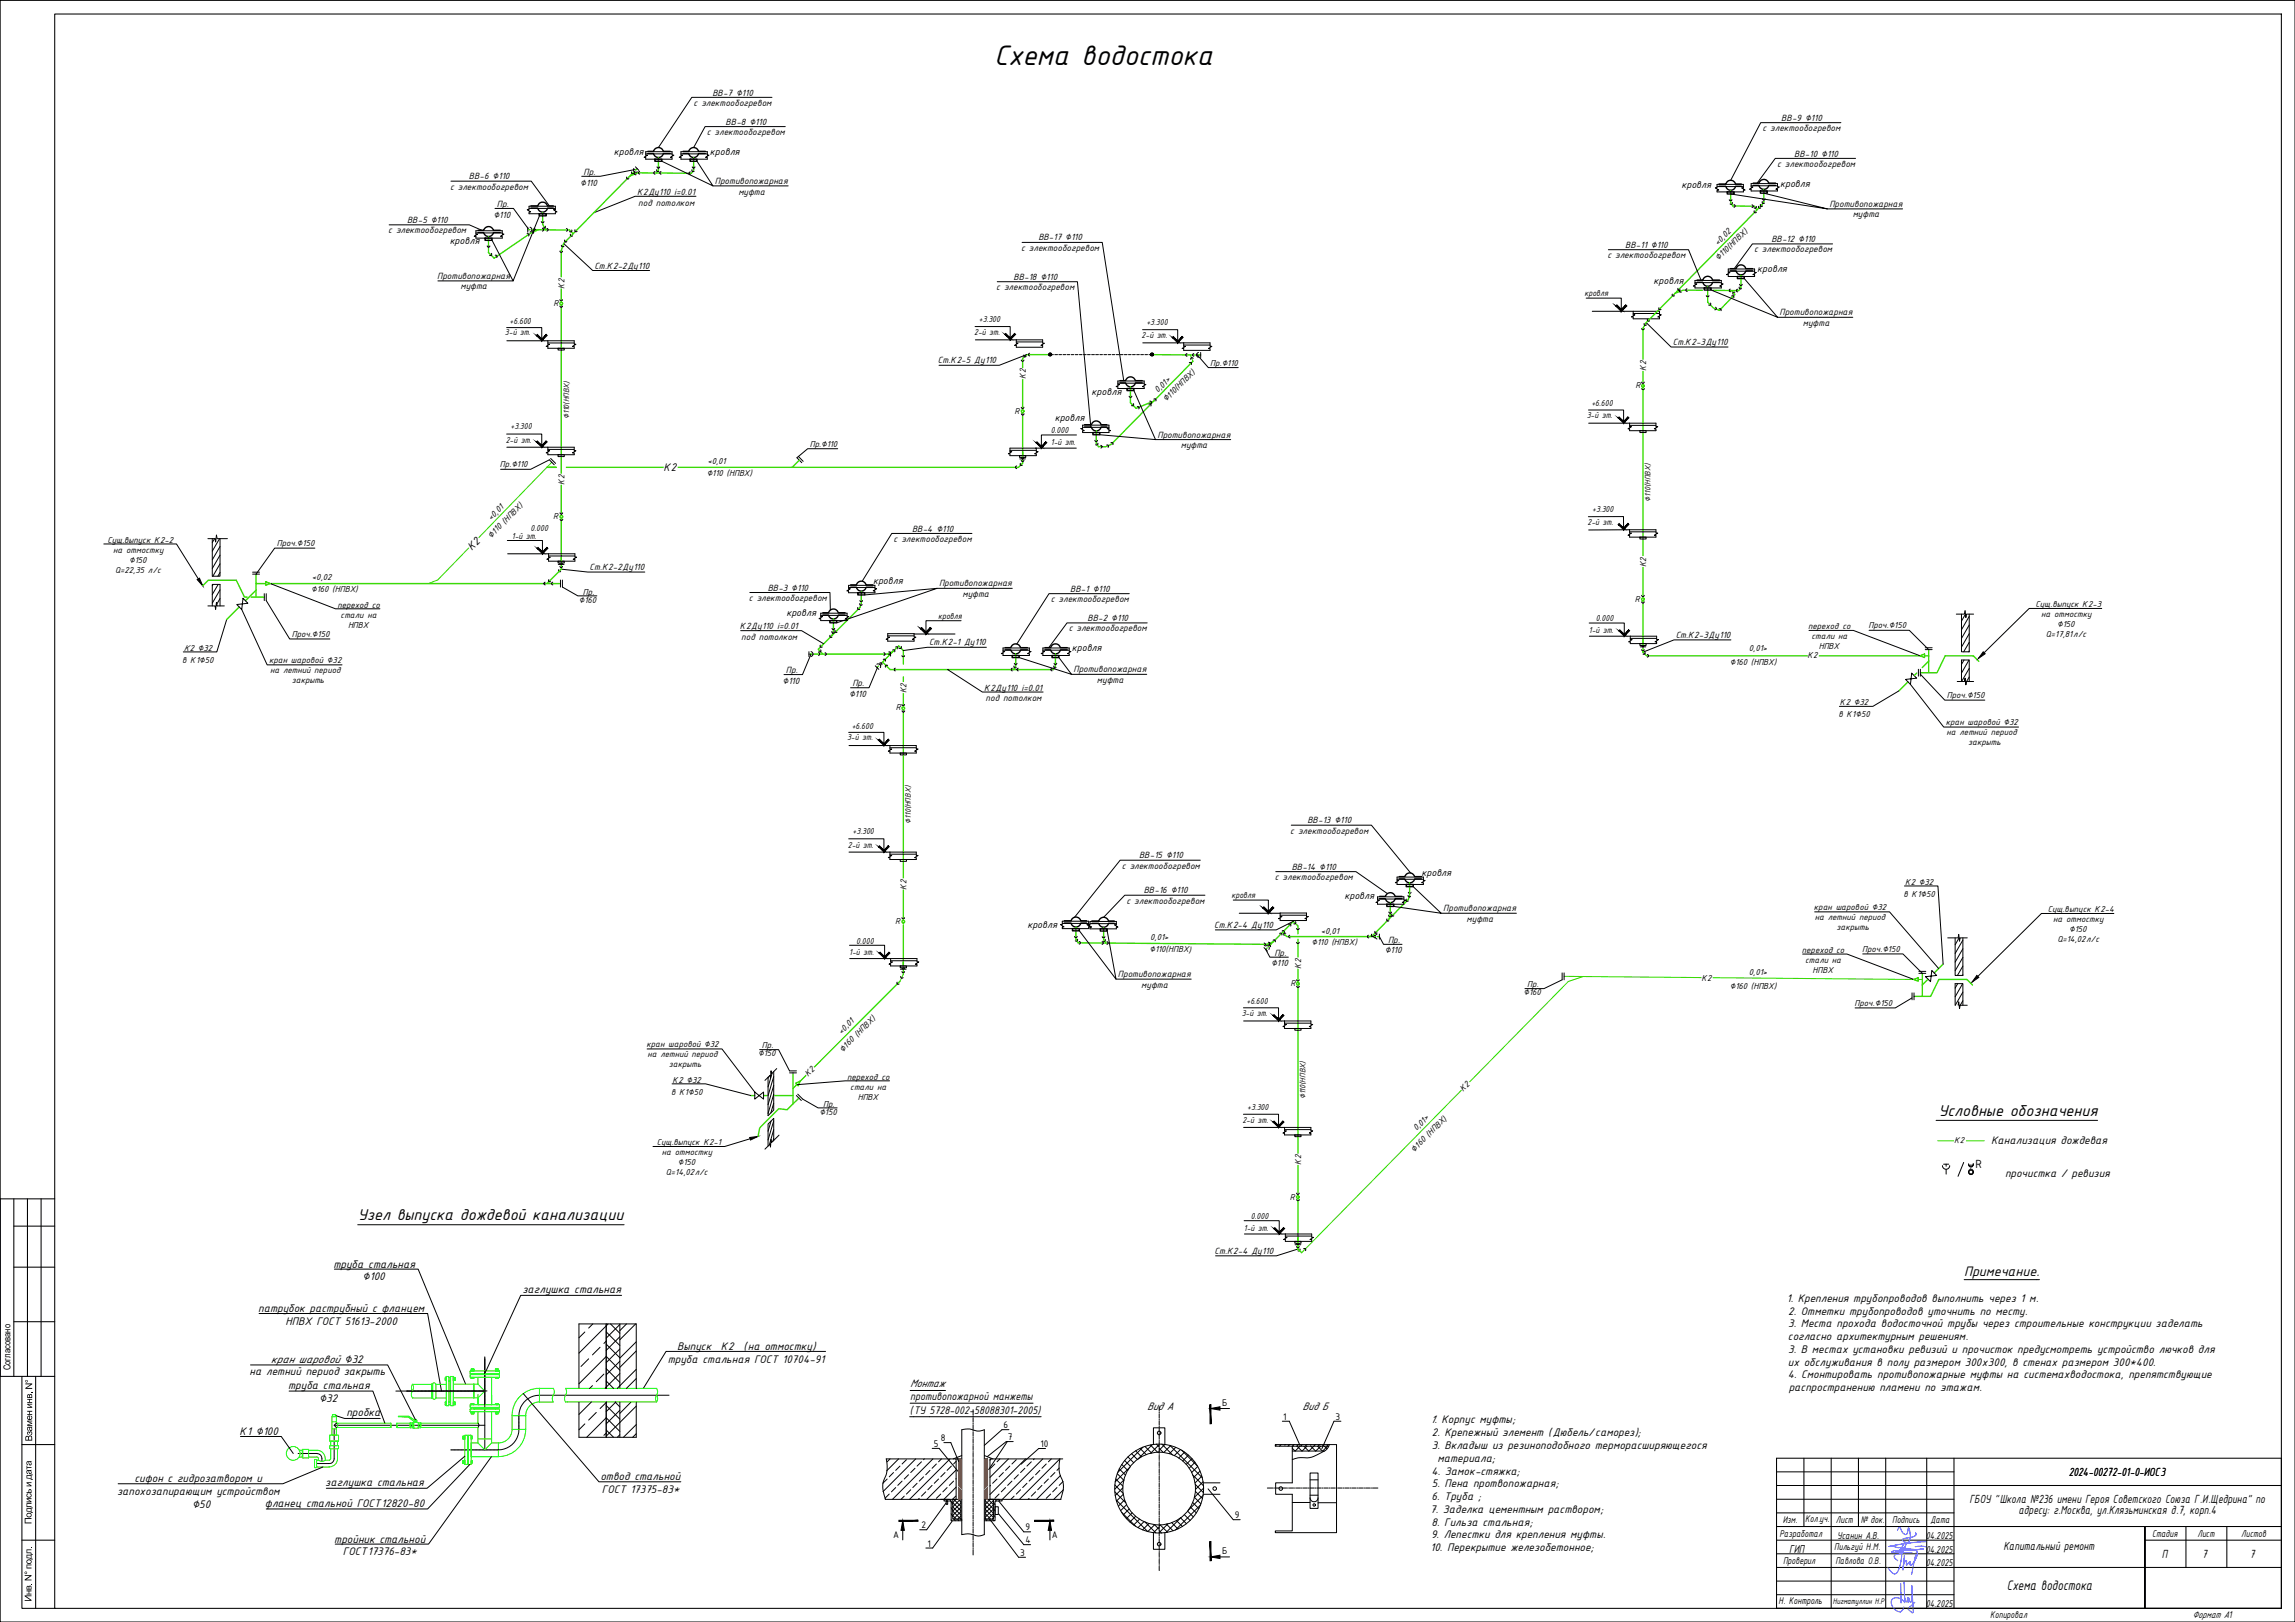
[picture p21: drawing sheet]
<svg xmlns="http://www.w3.org/2000/svg" width="841mm" height="594mm" viewBox="0 0 841 594" stroke-linecap="round" stroke-linejoin="round" font-family="sans-serif">
<defs><g id="words">
<text font-size="11.1" x="364.3" y="23.7">Схема водостока</text>
<g font-size="6.2">
<text x="710.4" y="408.7">Условные обозначения</text>
<text x="131.1" y="447">Узел выпуска дождевой канализации</text>
</g>
<g font-size="5.4">
<text x="719.8" y="467.3">Примечание.</text>
<text x="735.4" y="582.4">Схема водостока</text>
</g>
<g font-size="4.7">
<text x="724" y="427.9">R</text>
<text x="758.1" y="540.6">2024-00272-01-0-ИОС3</text>
<text x="721.8" y="550.6">ГБОУ &quot;Школа №236 имени Героя Советского Союза Г.И.Щедрина&quot; по</text>
<text x="739.7" y="554.7">адресу: г.Москва, ул.Клязьминская д.7, корп.4</text>
<text x="734.2" y="567.7">Капитальный ремонт</text>
<text x="792.2" y="570.5">П</text>
<text x="806.9" y="570.6">7</text>
<text x="824.5" y="570.7">7</text>
</g>
<text font-size="4.5" x="655.6" y="568.8">ГИП</text>
<g font-size="4.3">
<text x="243.1" y="172.7">К</text>
<text x="245.8" y="172.7" transform="rotate(-1 245.8 172.7)">2</text>
<text x="172.9" y="201.9" transform="rotate(-45 172.9 201.9)">К2</text>
<text x="729.7" y="418.9">Канализация дождевая</text>
<text x="734.8" y="431.1">прочистка / ревизия</text>
<text x="122.2" y="464.3">труба стальная</text>
<text x="132.9" y="468.9">∅100</text>
<text x="191.5" y="473.6">заглушка стальная</text>
<text x="654.8" y="476.9">1. Крепления трубопроводов выполнить через 1 м.</text>
<text x="94.6" y="480.5">патрубок раструбный с фланцем</text>
<text x="104.6" y="485.2">НПВХ ГОСТ 51613-2000</text>
<text x="655.3" y="481.6">2. Отметки трубопроводов уточнить по месту.</text>
<text x="655.2" y="490.9">согласно архитектурным решениям.</text>
<text x="655.3" y="486.2">3. Места прохода водосточной трубы через строительные конструкции заделать</text>
<text x="248.2" y="494.4">Выпуск</text>
<text x="264.1" y="494.4">К2</text>
<text x="272.4" y="494.4">(на отмостку)</text>
<text x="655.3" y="495.5">3. В местах установки ревизий и прочисток предусмотреть устройство лючков для</text>
<text x="91.5" y="503.8">на летний период закрыть</text>
<text x="99.3" y="499.1">кран шаровой ∅32</text>
<text x="244.7" y="499.1">труба стальная ГОСТ 10704-91</text>
<text x="655.2" y="500.2">их обслуживания в полу размером 300х300, в стенах размером 300*400.</text>
<text x="105.6" y="508.9">труба стальная</text>
<text x="333.5" y="508.1">Монтаж</text>
<text x="655.2" y="504.9">4. Смонтировать противопожарные муфты на системахводостока, препятствующие</text>
<text x="655.5" y="509.5">распространению пламени по этажам.</text>
<text x="117" y="513.6">∅32</text>
<text x="333.5" y="512.8">противопожарной манжеты</text>
<text x="126.9" y="518.7">пробка</text>
<text x="333.4" y="517.8">(ТУ 5728-002-58088301-2005)</text>
<text x="420.4" y="516.5">Вид А</text>
<text x="477.3" y="516.5">Вид Б</text>
<text x="524.2" y="521.2">1. Корпус муфты;</text>
<text x="87.8" y="525.5">К1 ∅100</text>
<text x="524.7" y="526.1">2. Крепежный элемент (Дюбель/саморез);</text>
<text x="524.7" y="530.8">3. Вкладыш из резиноподобного терморасширяющегося</text>
<text x="526.8" y="535.5">материала;</text>
<text x="49.3" y="542.9">сифон с гидрозатвором и</text>
<text x="119.2" y="544.3">заглушка стальная</text>
<text x="220" y="542.1">отвод стальной</text>
<text x="524.5" y="540.1">4. Замок-стяжка;</text>
<text x="524.7" y="544.8">5. Пена протвопожарная;</text>
<text x="42.9" y="547.6">запохозапирающим устройством</text>
<text x="97.1" y="551.9">фланец стальной ГОСТ12820-80</text>
<text x="220.6" y="546.8">ГОСТ 17375-83*</text>
<text x="524.6" y="549.5">6. Труба ;</text>
<text x="70.4" y="552.2">∅50</text>
<text x="524.1" y="554.2">7. Заделка цементным раствором;</text>
<text x="524.4" y="563.5">9. Лепестки для крепления муфты.</text>
<text x="524.6" y="558.8">8. Гильза стальная;</text>
<text x="122.5" y="565">тройник стальной</text>
<text x="125.7" y="569.7">ГОСТ17376-83*</text>
<text x="524.2" y="568.1">10. Перекрытие железобетонное;</text>
</g>
<g font-size="4">
<text x="673.2" y="563.7">Усанин А.В.</text>
<text x="705.8" y="563.7">04.2025</text>
<text x="705.8" y="568.7">04.2025</text>
<text x="705.8" y="573.7">04.2025</text>
<text x="705.8" y="588.7">04.2025</text>
</g>
<g font-size="3.9">
<text x="224.9" y="56.8">кровля</text>
<text x="260.2" y="56.8">кровля</text>
<text x="616.2" y="68.8">кровля</text>
<text x="652.3" y="68.4">кровля</text>
<text x="164.8" y="89.5">кровля</text>
<text x="644" y="99.8">кровля</text>
<text x="606" y="103.9">кровля</text>
<text x="400" y="144.5">кровля</text>
<text x="386.5" y="154.2">кровля</text>
<text x="319.9" y="213.9">кровля</text>
<text x="288.2" y="225.4">кровля</text>
<text x="392.8" y="238.6">кровля</text>
<text x="520.9" y="320.8">кровля</text>
<text x="492.7" y="329.2">кровля</text>
<text x="376.5" y="339.8">кровля</text>
<text x="653.3" y="557.8">Изм.</text>
<text x="661.6" y="557.5">Колуч.</text>
<text x="666.2" y="557.5">.</text>
<text x="672.8" y="557.8">Лист</text>
<text x="681.9" y="557.8">№ док.</text>
<text x="693.4" y="557.8">Подпись</text>
<text x="707.5" y="557.7">Дата</text>
<text x="652.1" y="562.8">Разработал</text>
<text x="788.7" y="562.8">Стадия</text>
<text x="805.3" y="562.8">Лист</text>
<text x="821.3" y="562.8">Листов</text>
<text x="672.2" y="567.7">Пильгуй Н.М.</text>
<text x="653.4" y="572.9">Проверил</text>
<text x="651.7" y="587.5">Н. Контроль</text>
<text x="729.3" y="592.5">Копировал</text>
<text x="803.5" y="592.5">Формат А1</text>
</g>
<g font-size="3.8">
<text x="447.9" y="514.8">Б</text>
<text x="470.2" y="520.1">1</text>
<text x="489.4" y="520.1">3</text>
<text x="344.7" y="527.9">8</text>
<text x="367.8" y="523.2">6</text>
<text x="369.3" y="527.5">7</text>
<text x="342.2" y="530">5</text>
<text x="381.2" y="530.1">10</text>
<text x="452.5" y="556.1">9</text>
<text x="327.3" y="563.2">А</text>
<text x="337.6" y="559.8">2</text>
<text x="375.8" y="560.5">9</text>
<text x="385.5" y="563.2">А</text>
<text x="339.9" y="566.5">1</text>
<text x="373.9" y="569.9">3</text>
<text x="375.8" y="565.3">4</text>
<text x="447.9" y="569.1">Б</text>
<text x="672.7" y="572.9">Павлова О.В.</text>
</g>
<g font-size="3.6">
<text x="261.1" y="35">ВВ-7 ∅110</text>
<text x="254.2" y="38.8">с электообогревом</text>
<text x="265.9" y="45.6">ВВ-8 ∅110</text>
<text x="652.8" y="44.3">ВВ-9 ∅110</text>
<text x="259" y="49.5">с электообогревом</text>
<text x="645.9" y="48.1">с электообогревом</text>
<text x="657.5" y="57.3">ВВ-10 ∅110</text>
<text x="171.8" y="65.7">ВВ-6 ∅110</text>
<text x="213.9" y="64.1">Пр.</text>
<text x="651.2" y="61.2">с электообогревом</text>
<text x="164.9" y="69.5">с электообогревом</text>
<text x="212.6" y="68">∅110</text>
<text x="233.5" y="71.4">К2Ду110 i=0.01</text>
<text x="262" y="67.4">Противопожарная</text>
<text x="270.6" y="71.3">муфта</text>
<text x="182.1" y="75.9">Пр.</text>
<text x="233.9" y="75.3">под потолком</text>
<text x="670.4" y="75.8">Противопожарная</text>
<text x="149.2" y="81.7">ВВ-5 ∅110</text>
<text x="180.8" y="79.7">∅110</text>
<text x="679" y="79.6">муфта</text>
<text x="142.3" y="85.5">с электообогревом</text>
<text x="380.5" y="88.1">ВВ-17 ∅110</text>
<text x="649.1" y="88.6">ВВ-12 ∅110</text>
<text x="374.2" y="91.9">с электообогревом</text>
<text x="589.1" y="94.6">с электообогревом</text>
<text x="595.6" y="90.8">ВВ-11 ∅110</text>
<text x="642.8" y="92.5">с электообогревом</text>
<text x="217.8" y="98.4">Ст.К2-2Ду110</text>
<text x="160.2" y="102.2">Противопожарная</text>
<text x="168.8" y="106">муфта</text>
<text x="365.1" y="106.3">с электообогревом</text>
<text x="371.4" y="102.5">ВВ-18 ∅110</text>
<text x="652.1" y="115.5">Противопожарная</text>
<text x="660.7" y="119.4">муфта</text>
<text x="613" y="126.4">Ст.К2-3Ду110</text>
<text x="343.7" y="133.1">Ст.К2-5 Ду110</text>
<text x="424.2" y="160.3">Противопожарная</text>
<text x="432.7" y="164.2">муфта</text>
<text x="334.2" y="194.7">ВВ-4 ∅110</text>
<text x="327.5" y="198.5">с электообогревом</text>
<text x="216.1" y="208.8">Ст.К2-2Ду110</text>
<text x="344.1" y="214.8">Противопожарная</text>
<text x="274.4" y="220.1">с электообогревом</text>
<text x="281.3" y="216.3">ВВ-3 ∅110</text>
<text x="352.7" y="218.6">муфта</text>
<text x="385.1" y="220.6">с электообогревом</text>
<text x="392.2" y="216.8">ВВ-1 ∅110</text>
<text x="398.6" y="227.4">ВВ-2 ∅110</text>
<text x="271.2" y="230.6">К2Ду110 i=0.01</text>
<text x="391.7" y="231.3">с электообогревом</text>
<text x="614.1" y="233.7">Ст.К2-3Ду110</text>
<text x="271.6" y="234.4">под потолком</text>
<text x="340.5" y="236.4">Ст.К2-1 Ду110</text>
<text x="286.8" y="250.5">∅110</text>
<text x="288" y="246.6">Пр.</text>
<text x="312.4" y="251.4">Пр.</text>
<text x="393.4" y="246.3">Противопожарная</text>
<text x="402" y="250.1">муфта</text>
<text x="311.1" y="255.3">∅110</text>
<text x="360.7" y="253">К2Ду110 i=0.01</text>
<text x="361.2" y="256.9">под потолком</text>
<text x="472.8" y="305.4">с электообогревом</text>
<text x="479.1" y="301.6">ВВ-13 ∅110</text>
<text x="417.4" y="314.4">ВВ-15 ∅110</text>
<text x="411.1" y="318.2">с электообогревом</text>
<text x="467.2" y="322.4">с электообогревом</text>
<text x="473.4" y="318.6">ВВ-14 ∅110</text>
<text x="419.1" y="327.2">ВВ-16 ∅110</text>
<text x="412.8" y="331">с электообогревом</text>
<text x="528.9" y="333.8">Противопожарная</text>
<text x="445" y="339.9">Ст.К2-4 Ду110</text>
<text x="537.4" y="337.6">муфта</text>
<text x="508.7" y="345.4">Пр.</text>
<text x="465.8" y="354">∅110</text>
<text x="467" y="350.1">Пр.</text>
<text x="507.4" y="349.2">∅110</text>
<text x="409.7" y="357.9">Противопожарная</text>
<text x="418.2" y="361.8">муфта</text>
<text x="445.1" y="459.2">Ст.К2-4 Ду110</text>
</g>
<g font-size="3.5">
<text x="3.8" y="501.9" transform="rotate(-90 3.8 501.9)">Согласовано</text>
<text x="11.8" y="527.9" transform="rotate(-90 11.8 527.9)">Взамен инв</text>
<text x="11.5" y="558.3" transform="rotate(-90 11.5 558.3)">Подпись и дата</text>
<text x="11.5" y="567.4" transform="rotate(-90 11.5 567.4)">.</text>
<text x="11.5" y="575.6" transform="rotate(-90 11.5 575.6)">подл</text>
<text x="11.5" y="586.6" transform="rotate(-90 11.5 586.6)">Инв . N°</text>
</g>
<g font-size="3.4">
<text x="629.5" y="90" transform="rotate(-45 629.5 90)">&lt;0,02</text>
<text x="629.8" y="95.7" transform="rotate(-45 629.8 95.7)">∅110(НПВХ)</text>
<text x="206.8" y="105.7" transform="rotate(-90 206.8 105.7)">К2</text>
<text x="202.9" y="111.9">R</text>
<text x="580.7" y="108.4">кровля</text>
<text x="186.8" y="118.6">+6.600</text>
<text x="358.7" y="117.9">+3.300</text>
<text x="420.1" y="119">+3.300</text>
<text x="185" y="122.9">3-й эт.</text>
<text x="357" y="122.8">2-й эт.</text>
<text x="418.4" y="123.9">2-й эт.</text>
<text x="443.5" y="134">Пр.∅110</text>
<text x="603.3" y="135.9" transform="rotate(-90 603.3 135.9)">К2</text>
<text x="375.9" y="139" transform="rotate(-90 375.9 139)">К2</text>
<text x="599.3" y="142.1">R</text>
<text x="424.3" y="144" transform="rotate(-45 424.3 144)">0,01&gt;</text>
<text x="427.3" y="147.4" transform="rotate(-45 427.3 147.4)">∅110(НПВХ)</text>
<text x="583.2" y="148.8">+6.600</text>
<text x="371.8" y="151.6">R</text>
<text x="581.5" y="153">3-й эт.</text>
<text x="187.1" y="157.2">+3.300</text>
<text x="385.1" y="158.7">0.000</text>
<text x="185.3" y="162.2">2-й эт.</text>
<text x="296.7" y="163.7">Пр.∅110</text>
<text x="385.1" y="163">1-й эт.</text>
<text x="183.2" y="171.2">Пр.∅110</text>
<text x="259.2" y="169.8">&lt;0,01</text>
<text x="206.8" y="177.6" transform="rotate(-90 206.8 177.6)">К2</text>
<text x="259" y="174.3">∅110 (НПВХ)</text>
<text x="179.9" y="190.8" transform="rotate(-45 179.9 190.8)">&lt;0,01</text>
<text x="202.8" y="190.2">R</text>
<text x="583.5" y="187.6">+3.300</text>
<text x="179.9" y="197.2" transform="rotate(-45 179.9 197.2)">∅110 (НПВХ)</text>
<text x="187.6" y="197.3">1-й эт.</text>
<text x="194.5" y="194.4">0.000</text>
<text x="581.7" y="192.5">2-й эт.</text>
<text x="39.4" y="198.8">Сущ.выпуск К2-2</text>
<text x="41.4" y="202.5">на отмостку</text>
<text x="101.4" y="200.1">Проч.∅150</text>
<text x="42.2" y="209.8">Q=22,35 л/c</text>
<text x="47.3" y="206.1">∅150</text>
<text x="603.3" y="207.8" transform="rotate(-90 603.3 207.8)">К2</text>
<text x="114.3" y="212.4">&lt;0,02</text>
<text x="114" y="216.9">∅160 (НПВХ)</text>
<text x="212.2" y="220.7">∅160</text>
<text x="213.6" y="217.8">Пр.</text>
<text x="599.1" y="220.4">R</text>
<text x="123.7" y="222.5">переход со</text>
<text x="124.8" y="226.2">стали на</text>
<text x="343.8" y="226.5">кровля</text>
<text x="584.9" y="227.6">0.000</text>
<text x="746" y="222.4">Сущ.выпуск К2-3</text>
<text x="748" y="226.1">на отмостку</text>
<text x="106.9" y="233.4">Проч.∅150</text>
<text x="127.5" y="229.9">НПВХ</text>
<text x="582.3" y="231.8">1-й эт.</text>
<text x="662.6" y="230.5">переход со</text>
<text x="684.7" y="230.2">Проч.∅150</text>
<text x="749.8" y="233.4">Q=17,81л/c</text>
<text x="753.9" y="229.8">∅150</text>
<text x="67.4" y="238.3">К2 ∅32</text>
<text x="640.9" y="238.5">0,01&gt;</text>
<text x="663.8" y="234.1">стали на</text>
<text x="666.5" y="237.8">НПВХ</text>
<text x="66.8" y="242.7">в К1∅50</text>
<text x="98.7" y="242.9">кран шаровой ∅32</text>
<text x="633.9" y="243.6">∅160 (НПВХ)</text>
<text x="662.4" y="241.1">К2</text>
<text x="99" y="246.5">на летний период</text>
<text x="106.9" y="250.2">закрыть</text>
<text x="332.2" y="254" transform="rotate(-90 332.2 254)">К2</text>
<text x="713.4" y="255.7">Проч.∅150</text>
<text x="328.3" y="260.2">R</text>
<text x="673.7" y="262.7">в К1∅50</text>
<text x="674.3" y="258.2">К2 ∅32</text>
<text x="312.1" y="266.9">+6.600</text>
<text x="713" y="265.7">кран шаровой ∅32</text>
<text x="713.3" y="269.3">на летний период</text>
<text x="310.4" y="271.1">3-й эт.</text>
<text x="721.2" y="273">закрыть</text>
<text x="312.4" y="305.5">+3.300</text>
<text x="310.7" y="310.4">2-й эт.</text>
<text x="332.2" y="325.9" transform="rotate(-90 332.2 325.9)">К2</text>
<text x="451.3" y="328.9">кровля</text>
<text x="697.5" y="328.4">в К1∅50</text>
<text x="698.1" y="324">К2 ∅32</text>
<text x="664.7" y="333.3">кран шаровой ∅32</text>
<text x="750.5" y="334.2">Сущ.выпуск К2-4</text>
<text x="328.1" y="338.5">R</text>
<text x="665.1" y="337">на летний период</text>
<text x="673" y="340.6">закрыть</text>
<text x="752.4" y="337.8">на отмостку</text>
<text x="758.3" y="341.5">∅150</text>
<text x="313.8" y="345.7">0.000</text>
<text x="421.5" y="344.3">0,01&gt;</text>
<text x="480.6" y="346.1">∅110 (НПВХ)</text>
<text x="484" y="342.1">&lt;0,01</text>
<text x="753.9" y="345.1">Q=14,02л/c</text>
<text x="311.2" y="349.9">1-й эт.</text>
<text x="421.2" y="348.8">∅110(НПВХ)</text>
<text x="660.3" y="349">переход со</text>
<text x="661.5" y="352.7">стали на</text>
<text x="682.4" y="348.8">Проч.∅150</text>
<text x="476.8" y="354.9" transform="rotate(-90 476.8 354.9)">К2</text>
<text x="623.5" y="359.2">К2</text>
<text x="640.9" y="357.1">0,01&gt;</text>
<text x="664.2" y="356.3">НПВХ</text>
<text x="472.9" y="361.1">R</text>
<text x="558.3" y="364.6">∅160</text>
<text x="559.7" y="361.7">Пр.</text>
<text x="633.9" y="362.1">∅160 (НПВХ)</text>
<text x="455" y="372">3-й эт.</text>
<text x="456.8" y="367.8">+6.600</text>
<text x="679.6" y="368.5">Проч.∅150</text>
<text x="236.9" y="383.5">кран шаровой ∅32</text>
<text x="279.2" y="384">Пр.</text>
<text x="308.3" y="378.9" transform="rotate(-45 308.3 378.9)">&lt;0,01</text>
<text x="237.2" y="387.2">на летний период</text>
<text x="277.8" y="386.9">∅150</text>
<text x="308.8" y="385.5" transform="rotate(-45 308.8 385.5)">∅160 (НПВХ)</text>
<text x="245.1" y="390.9">закрыть</text>
<text x="296.1" y="394.6" transform="rotate(-45 296.1 394.6)">К</text>
<text x="297.6" y="393.1" transform="rotate(-46 297.6 393.1)">2</text>
<text x="310.5" y="395.4">переход со</text>
<text x="245.9" y="400.9">в К1∅50</text>
<text x="246.5" y="396.5">К2 ∅32</text>
<text x="311.6" y="399.1">стали на</text>
<text x="536.1" y="399.9" transform="rotate(-45 536.1 399.9)">К2</text>
<text x="301.7" y="405.4">Пр.</text>
<text x="314.3" y="402.8">НПВХ</text>
<text x="457.1" y="406.4">+3.300</text>
<text x="300.3" y="408.3">∅150</text>
<text x="455.3" y="411.3">2-й эт.</text>
<text x="240.7" y="419.5">Сущ.выпуск К2-1</text>
<text x="519" y="414.3" transform="rotate(-44 519 414.3)">0,01&gt;</text>
<text x="716.1" y="418.6" transform="rotate(2 716.1 418.6)">К</text>
<text x="718.3" y="418.6" transform="rotate(1 718.3 418.6)">2</text>
<text x="242.5" y="423.1">на отмостку</text>
<text x="518.2" y="422.2" transform="rotate(-45 518.2 422.2)">∅160 (НПВХ)</text>
<text x="244" y="430.5">Q=14,02л/c</text>
<text x="248.4" y="426.8">∅150</text>
<text x="476.8" y="426.7" transform="rotate(-90 476.8 426.7)">К2</text>
<text x="472.7" y="439.3">R</text>
<text x="458.4" y="446.5">0.000</text>
<text x="455.8" y="450.8">1-й эт.</text>
</g>
<text font-size="3.3" x="671.7" y="587.3">Нигматуллин Н.Р</text>
<g font-size="3.1">
<text x="208.6" y="153.6" transform="rotate(-90 208.6 153.6)">∅110(НПВХ)</text>
<text x="604.8" y="183.7" transform="rotate(-90 604.8 183.7)">∅110(НПВХ)</text>
<text x="333.7" y="301.8" transform="rotate(-90 333.7 301.8)">∅110(НПВХ)</text>
<text x="478.4" y="402.7" transform="rotate(-90 478.4 402.7)">∅110(НПВХ)</text>
</g>
</g></defs>
<!-- layer: Ramka -->
<path d="M20.1 5.1h815.9v584h-815.9zM5.1 439.1v65M10.1 439.1v65M15.1 439.1v65M20.1 439.1h-20v65h20M5.1 449.1h15M5.1 464.1h15M5.1 484.1h15M8 504.1v85h12.1M13.1 504.1v85M8 529.1h12.1M8 564.1h12.1" fill="none" stroke="#000" stroke-width=".38"/>
<!-- layer: Shtamp -->
<g fill="#000">
<path d="M10 516.7h1.8v.4h-.8v.8h.8v.3h-1.8v-.3h.7v-.8h-.7zM10 514.2h1.8v.2h-1.4l1.4 .9v.3h-1.8v-.3h1.3l-1.3-.9zM10 512.4h1.8v.3h-.8v.8h.8v.3h-1.8v-.3h.7v-.8h-.7zM9.3 506.7h2.5v.3l-2 1.4h2v.3h-2.5v-.3l1.9-1.4h-1.9zM11.4 509.9h.4v.4h-.4zM9.7 536.8h.3v.6h1.5v.2h-1.5v.6h-.3zM9.7 542.9h1.8v.3h-1.3l1.3 .8v.4h-1.8v-.3h1.4l-1.4-.9zM9.7 567.5h1.8v.3h-1.5v.8h1.4l.1 .6-.3-.3h-1.5zM9 576.9h2.5v.3l-1.9 1.3h1.9v.3h-2.5v-.3l2-1.3h-2z"/>
<path d="M9.2 505.9a.5 .5 0 0 1 1 0 .5 .5 0 0 1-1 0zM9.4 505.9a.3 .3 0 0 0 .6 0 .3 .3 0 0 0-.6 0z"/>
<path d="M10.1 510.8l1.5-.2 .2 1.4h-1.8zM10.4 511l-.2 .7h.5v-.5zM11.1 510.9l-.1 .8h.5v-.7z"/>
<path d="M9.8 538.6l1.7-.3-.2 .4 .2 1.1h-.8l-.5-1.1-.3 .3 .3 .9-.3-.1-.2-.5zM10.7 538.7l.2 .9h.3v-.7z"/>
<path d="M9.8 535.4l1.7-.3-.2 .3 .2 1.1-.7 .2-.4-1.2-.5 .3 .3 .9-.3-.2zM10.7 535.5l.1 .8 .4 .1v-.7z"/>
<path d="M10.6 545.6h.8l.1 1.3h-1.8v-.4h.7zM10.8 545.7l-.1 .8h.6l-.1-.7z"/>
<path d="M9.7 540.3l2.4-.2v.2h-.6v1.5h.6v.2l-2.4-.5zM10 540.6v.6l1.3 .3v-.9z"/>
<path d="M9.7 569.4l2.4-.2v.3h-.6v1.4h.6v.3l-2.4-.5zM10 569.7v.8l1.3 .2v-1z"/>
</g>
<!-- layer: Ramka -->
<path d="M.1 .1h840.9v594h-840.9z" fill="none" stroke="#000" stroke-width=".37"/>
<path d="M436.2 130l1 2.3M202.2 169.3l-41.8 43.1-3.4 1.4M331 356.9l-1.2 2.6M573.2 357.6l128.1 1.1M580.2 357.6l-5.5 1.9-97.7 99.3M702.9 358.7h1.6M710.1 417.8h17" fill="none" stroke="#37dd00" stroke-width=".38"/>
<g fill="#fff" stroke="#fff" stroke-width=".37">
<path d="M171.1 199.7l2 1.9 1.3-5.3zM174.4 196.3l2 2-3.3 3.3z"/>
<path d="M330 321.9v3.7h2.2zM330 321.9h2.2v3.7z"/>
<path d="M330 250v3.7h2.2zM330 250h2.2v3.7z"/>
<path d="M474.6 422.8v3.7h2.2zM474.6 422.8h2.2v3.7z"/>
<path d="M474.6 350.9v3.7h2.2zM474.6 350.9h2.2v3.7z"/>
<path d="M601.1 203.8v3.7h2.2zM601.1 203.8h2.2v3.7z"/>
<path d="M601.1 131.9v3.8h2.2zM601.1 131.9h2.2v3.8z"/>
<path d="M204.6 173.7v3.6h2.2zM204.6 173.7h2.2v3.6z"/>
<path d="M204.6 101.7v3.8h2.2zM204.6 101.7h2.2v3.8z"/>
<path d="M373.7 135v3.7h2.2zM373.7 135h2.2v3.7z"/>
<path d="M243.4 169.9v2.8l4.7-2.8zM243.4 172.7l4.7-2.8v2.8z"/>
<path d="M662.6 238.9v2.2l3.7-2.2zM662.6 241.1l3.7-2.2v2.2z"/>
<path d="M294.8 392.9l1.5 1.5 1.1-4.2zM297.4 390.2l1.5 1.6-2.6 2.6z"/>
<path d="M623.7 357v2.2l3.8-2.2zM623.7 359.2l3.8-2.2v2.2z"/>
<path d="M534.8 398.2l1.5 1.5 1.1-4.2zM537.4 395.5l1.6 1.6-2.7 2.6z"/>
</g>
<g fill="none" stroke="#000" stroke-width=".37">
<path d="M282.9 35.7h-29.4l-12.2 18.3M242.6 59.1l18.7 9-5.9-9M287.8 46.4h-29.4l-4.2 7.6M674.6 44.9h-29.4l-11 21.2M680 58h-29.4l-6.7 9.1M165.3 66.4h29.4l6.6 9M181.4 76.3h6.8l5.6 7.8M197.7 79.1l-9.7 23.8-7.7-14.9M233.2 62l-13.3 2.6h-6.7M255 71.9h-22.3l-15.2 6M261.3 68.1h27.5M646.4 70.8l23.3 5.7-35.5-5.5"/>
<path d="M669.7 76.5h27.5M142.6 82.4h29.4l4.6 1.9M206.5 89.2l10.7 9.9h20.9M374.6 88.8h29.3l7.9 50.6M589.4 91.5h29.4l4.5 11.1M671.6 89.3h-29.4l-6.7 9.1M160.5 102.9h27.5M365.4 103.2h29.4l4.9 53.2M603.3 118.2l9.1 8.9h20.9M639.2 102l12.2 14.2-24.3-10M651.4 116.2h27.6M376.2 129.9l-10 3.9h-22.1"/>
<path d="M384.9 129.9h1.1M386.5 129.9h1M388 129.9h1M389.5 129.9h1.1M391 129.9h1M392.5 129.9h1M394 129.9h1M395.5 129.9h1M397 129.9h1M398.5 129.9h1M400 129.9h1.1M401.5 129.9h1"/>
<path d="M403 129.9h1M404.5 129.9h1M406 129.9h1M407.5 129.9h1M409.1 129.9h.9M410.5 129.9h1.1M412 129.9h1M413.5 129.9h1M415 129.9h1M416.5 129.9h1M418 129.9h1M419.6 129.9h.9"/>
<path d="M421 129.9h1.2M438.5 129.7l4.3 4.9h11M415.5 143.1l7.9 17.9-20.4-1.8M201.8 167.9l1.8 1.8M203.1 170.2l-1.8-1.8-6.8 3.5h-11M292.6 167.1l1.7 1.9M307 164.4h-11l-4 3.3 1.8 1.8M423.4 161h27.6M38 199.2h26.7l8 12.8M77.8 197.3v13.7h2.8v-13.7M78.6 197.3l-.8 1.4M79.3 196l-.3 2.5-.2-1.2h-2.6"/>
<path d="M79.3 196.1h.1M79.3 196l.3 1.3h3.7M80.5 197.3l-2.7 4.6M356.2 195.4h-29.4l-10.8 17.5M78.1 214.1l-.3 .5M80 214.1l-2.2 3.6M80.6 200.2l-2.8 4.8M80.6 203.3l-2.8 4.9M80.6 206.5l-2.6 4.5M80.6 209.7l-.8 1.3M80.6 216l-2.8 4.9M80.6 219.2l-1.2 2.1"/>
<path d="M92.6 210.3h2.5M92.6 209.6h2.5M96.8 217.4v2.6M97.6 217.4v2.6l8.6 14h14.7M115.4 200.8h-14.7l-6.9 9.5M205.4 212.4v2.6M205.7 208.5l9.7 1h20.9M206.1 212.4v2.6l5.6 3.2h7M274.8 217h29.4l.1 6.4M316.9 217.9l26.5-2.4-36.8 12.6M343.4 215.5h27.6M413.8 217.4h-29.4l-11.8 18.5"/>
<path d="M76.2 221.9h2.6l.2 1.3 .3-2.5 .3 1.2h2.6M77.8 221.9v-7.8h2.8v7.8M83 227.1l-3.6 11.7h-12.2M86.8 221.4l4-.4-1.7-1.9-.5 4.1zM88.6 223.2l9.3 20.3h27.4M271.4 231h22.3l8.2 4.8M297.2 239.6l-3.1 7.5h-6.8M361.5 237.1h-21.7l-8.8 1.2M420.4 228.1h-29.4l-6.7 9.1M634.3 234.4h-20.9l-11.3 4.5M684.9 230.9h14.8l7.1 7M705.5 237.9h2.6"/>
<path d="M705.5 237.3h2.6M716.9 224.9h3l.2-1.2 .3 2.5 .2-1.3h2.7M718.8 224.9v13.8h2.8v-13.8M720.2 225l-1.4 2.5M721.6 225.7l-2.8 4.9M721.6 228.9l-2.8 4.9M721.6 232.1l-2.8 4.9M721.6 235.3l-2 3.4M721.6 238.4l-.1 .3M770.2 222.9h-26.6l-16.5 16.2M321.6 244.4l-3.1 7.5h-6.8M347.3 245.3l12.7 8.2h22.3"/>
<path d="M373.5 240.8l19.2 6.2-4.6-6.2M392.7 247h27.5M695.9 253l-9.6 5.7h-12.2M700.1 250.7l12.2 15.6h27.4M700.6 246.6l1.8 1.8-4.1 .4 1.8 1.9zM703 245.1v2.6M703.7 246.9l9 9.5h14.7M703.7 245.1v2.6M717.2 249.6h2.7l.2-1.2 .3 2.4 .2-1.2h2.7M719.7 241.7l-.9 1.6M721.6 241.7l-2.8 4.8M721.6 244.8l-2.8 4.8v-7.9h2.8v7.9"/>
<path d="M721.6 248l-.9 1.6M439.9 315.1h-29.4l-16.7 20.9M467.5 319.2h29.4l11.5 8.1M473.2 302.2h29.4l14.3 17.5M441.6 327.9h-29.4l-7.8 8.1M473.9 337.5l-6.2 3.1h-22.3M517.9 324.8l10.2 9.7-17.3-2.5M528.1 334.5h27.6M665 334h27.4l18 20.7M697.9 324.5h12.3l1.9 28.6M774.6 334.6h-26.5l-23.3 23M395.5 340.9l13.5 17.7-3.2-17.6"/>
<path d="M409 358.6h27.5M463.8 347.7l1.6 2.9h6.7M505.5 343l1.5 2.9h6.8M572.5 356.3v2.6l-6.7 3.2h-7M573.2 356.3v2.6M682.6 349.4h14.7l7.2 7.1M703.2 356.5h2.5M703.2 355.8h2.5M707.9 355.4l-.4 4.2-1.9-1.9 4.1-.4zM713.8 343.5h3.8l.2-1.3 .3 2.5 .2-1.2h2.6M716.5 343.5v13.8h2.8v-13.8M717.9 343.5l-1.4 2.5"/>
<path d="M719.3 344.3l-2.8 4.9M719.3 347.5l-2.8 4.9M719.3 350.7l-2.8 4.9M719.3 353.8l-2 3.5M719.3 357l-.2 .3M700.6 365.5l-6.1 3.7h-14.7M700.7 363.7v2.5M701.4 363.7v2.5M717.4 360.3l-.9 1.6M717.6 368.1l.2-1.2 .3 2.5 .2-1.2h2.6M719.2 360.3l-2.7 4.8M719.3 363.4l-2.8 4.8v-7.9h2.8v7.9"/>
<path d="M719.3 366.5l-1 1.7M237.1 384.2h27.5l12 15.8M246.3 397h12.3l16.5 4.2M276.6 400l3.2 2.6v-2.6l-3.2 2.6zM278.4 384.4h6.9l4 7.8h2.6M281.6 394.4l-.1 .5M282.9 393.1l-1.4 5M283.5 392.5v14.1l-2 2v-14M283.5 394.3l-2 7M283.5 397.6l-2 7M284.6 391.4l-1.9 1.9-.1-1.1-.3 2.7-.1-1.1-1.9 1.9M289.3 393h2.6"/>
<path d="M274.9 417.1l-9.3 2.8h-26.3M282.6 410.6l-1.1 3.7M283.5 417.7v-8.1l-2 2.1v8M283.5 400.8l-2 7.1M283.5 404l-1 3.6M283.5 410.5l-2 7M283.5 413.7l-1.6 5.6M283.5 417l-.3 1M285.5 415.8l-2.8 2.7-.1-1.1-.3 2.7-.1-1.1-1.9 1.9M291.8 401.2l1.9 1.9M292.3 400.7l1.9 1.9 5.6 3.2h7M475.6 457.5l-7.8 2.5h-22.3"/>
</g>
<g fill="none" stroke="#37dd00" stroke-width=".51">
<path d="M241.3 57.7v4.5l-.7 1.1M254.2 57.7v4.5l-.8 1.3-19.8-.2-2.9 1.3M198.9 77.7v4.5l1.2 2M232.4 62.8l-25.1 25.6M233.5 61.8l-.6 .5M634.2 69.7v4.5l.8 1.3h8l.8 1.4M646.4 69.4v4.5l-.8 1.3-42.3 42.9-1.2 2.1v19.7M193.4 84.1h.8M195 84.1l13.7 .2 1.4 1.3M197.2 84.2l-2.8 1.2-13.3 9.1-2.1-2v-5.9M207.4 88.3l-.9 .9-.8 2.5v18M205.7 112.6v75.2"/>
<path d="M205.7 110.2v.5M205.7 111.7v.5M623.9 106.3h-7.1l-3 1.2M625.8 104.8v5.9l2 2 2.3 1 5.7-5.8-1.3-1.5M638 100.7v4.5l-.8 1.2h-9.6M384.9 129.9h-8.7l-1.4 1.4v17.9M422.2 129.9l17.2 .1M437.2 132.3l-30 30.5-2 .8h-2.7l-.8-1.3v-4.5M439.2 130h.8M374.8 149.7v.4M374.8 151.1v.5M374.8 152v17.6l-1.6 1.6h-165.7"/>
<path d="M414.3 141.7v5.8l2 2.1 6.5-2.7M602.1 142.8v75.2M602.1 140.4v.5M602.1 141.9v.5M200.4 171.2h3.5M292.9 168.5l-2.6 2.7M205.7 190.7v17.8l-5.3 5.3M205.7 188.3v.5M205.7 189.8v.4M74.3 214.6l2-2.1h10.3l3 6.2h1M92 218.7h4.8M93.8 213.8h3.6"/>
<path d="M93.8 210.3v8.4M93.8 216.2l-3.9 3.8M97.4 213.1l1.6 .6-1.6 .7zM99 213.8h106.2M315.6 216.5v4.5l-.5 1.6-15.3 15.2 1.8 1.8M602.1 218.5v.5M87.7 222.3l-4.7 4.7M305.4 226.7v4.5l-.5 1.6M327.4 238.5l-2.3 1.1h-28.7M372.2 239.5v4.5l-.8 1.3M386.8 239.5v4.5l-.8 1.3h-59.8l-2.8-2.8M602.1 220.9v18l1.3 1.3h100.3"/>
<path d="M602.1 220v.4M706.8 237.9v8.5M321.9 244l-.5 .5M331 243.3v-5l-1.7-1.7-6.8 6.8M331 247.9v10.1M331 258.5v.4M331 259.9v.5M699.2 249.7l-3.3 3.3M702.4 246.5l-.9 1M703.6 240.2l1.7-.7v1.3zM705.3 240.2h1.5M706.8 242.2l-2.4 2.3"/>
<path d="M725.2 242.2l-2.1-2h-10.3l-3 6.2h-6.1M331 260.8v75.3M331 336.6v.5M331 338.1v.4M331 339v17.9M394.3 339.5v4.5l.8 1.3 69.2 .6 2.3-1M404.4 339.6v4.5l.8 1.3M509.5 330.6v4.5l-.5 1.5M516.6 323.4v4.4l-.5 1.6-12.9 13-1.3 .6M329.8 359.5l-36.6 36.5M464.4 347.2l-.6 .5M470 341.5l1.5 1.5h32.5"/>
<path d="M475.6 342v-2.9l-1.7-1.6-9 9.1M475.6 344.1v14.7M475.6 359.3v.5M504.7 343h.8M701.3 358.7l1.6-.6v1.3zM704.5 356.5v8.4M706.5 358.7l-2 2M712.1 353.1l-3.3 3.3M475.6 361.7v75.3M475.6 360.8v.5M722.8 360.8l-2-2.1h-10.3l-3 6.2h-6.1M290.6 393v11.3"/>
<path d="M291.6 396.7l1.6-.7-.7 1.7zM292 397.2l-1.4 1.4M275.1 401.2h1.5M279.8 401.2h1.3M284 401.2h6.6M292.8 402.2l-4.4 4.3-3-.4-7 7-.6 3.1M475.6 437.5v.5M475.6 438.9v.4M475.6 439.9v17.6l1.4 1.3"/>
<circle cx="205.7" cy="111.2" r=".49"/>
<circle cx="374.7" cy="150.6" r=".49"/>
<circle cx="602.1" cy="141.3" r=".49"/>
<circle cx="205.7" cy="189.3" r=".49"/>
<circle cx="602.1" cy="219.5" r=".49"/>
<circle cx="331" cy="259.4" r=".49"/>
<circle cx="331" cy="337.6" r=".49"/>
<circle cx="475.6" cy="360.3" r=".49"/>
<circle cx="475.6" cy="438.4" r=".49"/>
</g>
<g fill="none" stroke="#000" stroke-width=".37">
<path d="M232.3 61.7a.91 .91 0 0 0 .1 1.1 .91 .91 0 0 0 1.2 .1M232.9 61.1l1.2 1.3M193.4 83.2v1.9M194.2 83.2a.91 .91 0 0 1 .7 .9 .91 .91 0 0 1-.7 .9M439.2 129.1a.91 .91 0 0 0-.7 .9 .91 .91 0 0 0 .7 .9M440 129.1v1.9M296.4 238.7v1.8M297.2 238.7a.91 .91 0 0 1 .7 .9 .91 .91 0 0 1-.7 .8M320.7 243.9l1.4 1.3M321.3 243.3a.91 .91 0 0 1 1.2 .1 .91 .91 0 0 1 .1 1.1M463.2 347.1l1.3 1.3M463.7 346.5a.91 .91 0 0 1 1.2 .1 .91 .91 0 0 1 .1 1.2"/>
<path d="M504.6 342.1a.91 .91 0 0 0-.7 .9 .91 .91 0 0 0 .7 .9M505.5 342.1v1.9"/>
</g>
<g fill="none" stroke="#000" stroke-width=".51">
<path d="M237.4 55.4h2.2a1.76 1.76 0 0 1 2.2-1.3l.8 .5 .5 .8h2.5M237.4 56.2h2.1a1.82 1.82 0 0 0 1.8 1.5 1.82 1.82 0 0 0 1.8-1.5h2.5M240 58.3h2.6v.8h-2.6zM250.3 55.4h2.1l.1-.3a1.82 1.82 0 0 1 1.7-1.1 1.82 1.82 0 0 1 1.6 1.1l.1 .3h2.6M250.3 56.2h2.1a1.82 1.82 0 0 0 1.8 1.5 1.82 1.82 0 0 0 1.8-1.5h2.5M252.9 58.3h2.5v.8h-2.5zM194.5 75.4h2.6a1.82 1.82 0 0 1 1.7-1.3 1.82 1.82 0 0 1 1.8 1.3h2.2M194.5 76.2h2.6a1.81 1.81 0 0 0 1.8 1.5 1.81 1.81 0 0 0 1.7-1.5h2.2M197.6 78.3h2.6v.8h-2.6zM629.9 67.4h2.6a1.82 1.82 0 0 1 1.7-1.3 1.82 1.82 0 0 1 1.8 1.3h2.1M629.9 68.2h2.5a1.81 1.81 0 0 0 1.8 1.5 1.81 1.81 0 0 0 1.8-1.5h2.1M633 70.3h2.5v.7h-2.5z"/>
<path d="M642.5 67.1h2.1a1.82 1.82 0 0 1 1.8-1.4 1.82 1.82 0 0 1 1.8 1.4h2.5M642.5 67.9h2.1a1.82 1.82 0 0 0 1.8 1.5 1.82 1.82 0 0 0 1.8-1.5h2.5M645.1 69.9h2.5v.9h-2.5zM175.2 84.3h2.1a1.82 1.82 0 0 1 1.7-1.3 1.82 1.82 0 0 1 1.8 1.3h2.5M175.2 85.2h2a1.84 1.84 0 0 0 1.8 1.4 1.84 1.84 0 0 0 1.8-1.4h2.5M177.7 87.2h2.6v.8h-2.6zM634.1 98.4h2.1a1.8 1.8 0 0 1 1.8-1.4 1.8 1.8 0 0 1 1.7 1.4h2.6M634.1 99.2h2.1a1.82 1.82 0 0 0 1.8 1.4 1.82 1.82 0 0 0 1.8-1.4h2.5M621.9 102.6h2.2a1.76 1.76 0 0 1 2.2-1.3l.9 .5 .4 .8h2.5M621.9 103.4h2.1a1.82 1.82 0 0 0 1.8 1.4 1.82 1.82 0 0 0 1.8-1.4h2.5M624.5 105.5h2.6v.7h-2.6zM636.7 101.3h2.5v.7h-2.5z"/>
<path d="M410.4 139.4h2.1a1.8 1.8 0 0 1 2.3-1.3l.8 .5 .4 .8h2.6M397.4 155.5h2.6a1.82 1.82 0 0 1 1.7-1.3 1.82 1.82 0 0 1 1.8 1.3h2.1M397.4 156.4h2.6a1.82 1.82 0 0 0 1.7 1.4 1.82 1.82 0 0 0 1.8-1.4h2.1M400.5 158.4h2.5v.8h-2.5zM410.4 140.2h2.1a1.84 1.84 0 0 0 1.8 1.5 1.84 1.84 0 0 0 1.8-1.5h2.5M413 142.3h2.5v.8h-2.5zM311.7 214.2h2.1a1.82 1.82 0 0 1 1.8-1.3 1.82 1.82 0 0 1 1.8 1.3h2.5M311.7 215.1h2.1a1.82 1.82 0 0 0 1.8 1.4 1.82 1.82 0 0 0 1.8-1.4h2.5M314.4 217.1h2.5v.8h-2.5zM301.5 224.4h2.1a1.82 1.82 0 0 1 1.8-1.3 1.82 1.82 0 0 1 1.8 1.3h2.5M301.5 225.3h2.1a1.82 1.82 0 0 0 1.8 1.4 1.82 1.82 0 0 0 1.8-1.4h2.5M304.1 227.3h2.5v.8h-2.5z"/>
<path d="M368.3 237.2h2.1a1.8 1.8 0 0 1 1.8-1.4 1.8 1.8 0 0 1 1.8 1.4h2.5M368.3 238h2.1a1.84 1.84 0 0 0 1.8 1.5 1.84 1.84 0 0 0 1.8-1.5h2.5M382.9 237.2h2.1a1.8 1.8 0 0 1 1.8-1.4 1.8 1.8 0 0 1 1.8 1.4h2.5M382.9 238h2.1a1.84 1.84 0 0 0 1.8 1.5 1.84 1.84 0 0 0 1.8-1.5h2.5M370.9 240.1h2.6v.7h-2.6zM385.5 240.1h2.6v.7h-2.6zM390 337.2h2.5a1.82 1.82 0 0 1 1.8-1.3 1.82 1.82 0 0 1 1.8 1.3h2.1M390 338.1h2.5a1.82 1.82 0 0 0 1.8 1.4 1.82 1.82 0 0 0 1.8-1.4h2.1M400.1 337.3h2.6a1.84 1.84 0 0 1 1.7-1.3 1.84 1.84 0 0 1 1.8 1.3h2.1M400.1 338.2h2.6a1.82 1.82 0 0 0 1.7 1.4 1.82 1.82 0 0 0 1.8-1.4h2.1M505.6 328.3h2.1a1.82 1.82 0 0 1 1.8-1.3 1.82 1.82 0 0 1 1.7 1.3h2.6M505.6 329.2h2.1a1.82 1.82 0 0 0 1.8 1.4 1.82 1.82 0 0 0 1.7-1.4h2.6"/>
<path d="M508.2 331.2h2.6v.8h-2.6zM512.7 321.1h2.1a1.82 1.82 0 0 1 1.8-1.4 1.82 1.82 0 0 1 1.8 1.4h2.5M512.7 321.9h2.1a1.84 1.84 0 0 0 1.8 1.5 1.84 1.84 0 0 0 1.8-1.5h2.5M515.3 323.9h2.6v.9h-2.6zM393 340.1h2.5v.8h-2.5zM403.2 340.2h2.6v.8h-2.6z"/>
</g>
<g fill="none" stroke="#000" stroke-width=".37">
<path d="M236.6 55.6h9.7v1.2h.7l-1.3 .8h.6v.7h-9.7v-.7h-.6l1.3-.8h-.7zM236.6 56.4h9.7M249.5 55.6h9.7v1.2h.6l-1.2 .8h.6v.7h-9.7v-.7h-.6l1.3-.8h-.7zM249.5 56.4h9.7M193.9 75.5h9.6v1.3h-.7l1.3 .8h-.6v.7h-9.6v-.7h.6l-1.3-.8h.7zM193.9 76.3h9.6M629.2 67.5h9.7v1.3h-.7l1.3 .8h-.6v.7h-9.7v-.7h.7l-1.3-.8h.6zM629.2 68.3h9.7M641.7 67.2h9.7v1.3h.6l-1.2 .8h.6v.6h-9.7v-.6h-.6l1.3-.8h-.7zM641.7 68h9.7M174.4 84.5h9.7v1.2h.6l-1.3 .8h.7v.7h-9.7v-.7h-.6l1.2-.8h-.6zM174.4 85.3h9.7"/>
<path d="M633.3 98.5h9.7v1.3h.6l-1.2 .8h.6v.7h-9.7v-.7h-.6l1.3-.8h-.7zM633.3 99.3h9.7M598.5 114h9.6v1.3h.7l-1.3 .8h.6v.7h-9.6v-.7h-.6l1.2-.8h-.6zM598.5 114.8h9.6M621.1 102.7h9.7v1.3h.7l-1.3 .8h.6v.7h-9.7v-.7h-.5l1.2-.8h-.7zM621.1 103.5h9.7M200.8 124.8h9.6v1.3h.7l-1.3 .8h.6v.7h-9.6v-.7h-.7l1.3-.8h-.6zM200.8 125.6h9.6M372.4 124.5h9.7v1.2h.6l-1.2 .8h.6v.7h-9.7v-.7h-.6l1.3-.8h-.7zM372.4 125.2h9.7M409.6 139.5h9.7v1.3h.6l-1.2 .8h.6v.7h-9.7v-.7h-.6l1.3-.8h-.7zM433.8 125.6h9.6v1.2h.7l-1.3 .8h.6v.7h-9.6v-.7h-.6l1.3-.8h-.7z"/>
<path d="M433.8 126.4h9.6M396.7 155.7h9.7v1.2h-.7l1.3 .8h-.6v.7h-9.7v-.7h.6l-1.2-.8h.6zM396.7 156.5h9.7M409.6 140.3h9.7M597.2 155h9.6v1.3h.7l-1.3 .8h.6v.6h-9.6v-.6h-.6l1.3-.8h-.7zM597.2 155.8h9.6M200.8 163.8h9.6v1.3h.7l-1.3 .8h.6v.7h-9.6v-.7h-.7l1.3-.8h-.6zM200.8 164.6h9.6M370.1 164.1h9.7v1.3h.6l-1.2 .8h.6v.7h-9.7v-.7h-.6l1.3-.8h-.7zM370.1 164.9h9.7M597.2 194h9.6v1.3h.7l-1.3 .8h.6v.6h-9.6v-.6h-.6l1.3-.8h-.7zM597.2 194.8h9.6"/>
<path d="M201 202.8h9.7v1.3h.6l-1.3 .8h.7v.6h-9.7v-.6h-.6l1.3-.8h-.7zM201 203.6h9.7M311 214.4h9.6v1.2h.7l-1.3 .8h.6v.7h-9.6v-.7h-.7l1.3-.8h-.6zM311 215.2h9.6M300.8 224.6h9.6v1.2h.7l-1.3 .8h.6v.7h-9.6v-.7h-.7l1.3-.8h-.6zM300.8 225.4h9.6M325.3 232.1h9.7v1.3h.6l-1.2 .8h.6v.6h-9.7v-.6h-.6l1.3-.8h-.7zM325.3 232.9h9.7M367.6 237.3h9.6v1.3h.7l-1.3 .8h.6v.7h-9.6v-.7h-.7l1.3-.8h-.6zM367.6 238.1h9.6M382.2 237.3h9.6v1.3h.7l-1.3 .8h.6v.7h-9.6v-.7h-.7l1.3-.8h-.6zM382.2 238.1h9.6"/>
<path d="M597.4 233h9.7v1.2h.7l-1.3 .9h.6v.6h-9.7v-.6h-.6l1.3-.9h-.7zM597.4 233.8h9.7M326.1 273.1h9.7v1.2h.7l-1.3 .8h.6v.7h-9.7v-.7h-.6l1.3-.8h-.7zM326.1 273.9h9.7M326.1 312.1h9.7v1.2h.7l-1.3 .8h.6v.7h-9.7v-.7h-.6l1.3-.8h-.7zM326.1 312.9h9.7M389.3 337.4h9.6v1.2h-.6l1.3 .9h-.7v.6h-9.6v-.6h.6l-1.3-.9h.7zM389.3 338.2h9.6M399.4 337.5h9.7v1.2h-.7l1.3 .9h-.6v.6h-9.7v-.6h.6l-1.2-.9h.6zM399.4 338.3h9.7M469.1 334.4h9.7v1.3h.7l-1.3 .8h.6v.7h-9.7v-.7h-.6l1.3-.8h-.7zM469.1 335.2h9.7"/>
<path d="M504.8 328.5h9.7v1.2h.6l-1.2 .9h.6v.6h-9.7v-.6h-.6l1.3-.9h-.7zM504.8 329.3h9.7M512 321.2h9.6v1.3h.7l-1.3 .8h.6v.6h-9.6v-.6h-.7l1.3-.8h-.6zM512 322h9.6M326.4 351.1h9.6v1.2h.7l-1.3 .9h.6v.6h-9.6v-.6h-.6l1.3-.9h-.7zM326.4 351.9h9.6M470.7 373.9h9.7v1.3h.7l-1.3 .8h.6v.7h-9.7v-.7h-.6l1.3-.8h-.7zM470.7 374.7h9.7M470.7 412.9h9.7v1.3h.7l-1.3 .8h.6v.7h-9.7v-.7h-.6l1.3-.8h-.7zM470.7 413.7h9.7M471 452h9.7v1.2h.6l-1.3 .8h.7v.7h-9.7v-.7h-.6l1.3-.8h-.7zM471 452.7h9.7"/>
</g>
<!-- layer: -STI-VK-KK-trase K1 -->
<g fill="none" stroke="#000" stroke-width=".37">
<path d="M229.7 64.8l.1 .7 .7-.1M231.5 62.9l.1 .7 .7-.1M232.7 63.1l-.2 .6 .6 .3M234.4 62.8l-.4 .5 .4 .5M240 62.8l-.4 .5 .4 .5M240.7 62.1l.1 .7 .7-.1M240.8 61.1l.5 .5 .5-.5M242.2 62.8l-.4 .5 .4 .5M253 63l-.5 .5 .5 .4M253.6 62.1l.1 .7 .7-.1M253.7 61.1l.5 .5 .5-.5M634.7 73.1l-.5 .5-.5-.5"/>
<path d="M634.8 74.1l-.1 .7-.7-.1M635.4 74.9l.5 .5-.5 .5M642 75l.5 .5-.5 .5M642.9 77.2l.1 .6h.6M643.6 75.6l-.2 .6-.6-.1M644.5 75.5l.1 .7 .6-.1M645.1 74.9l.2 .6h.6M645.8 73.8l.1 .7 .7-.1M645.9 72.8l.4 .5 .5-.5M178.5 90.1l.5 .4 .5-.4M180.1 92.8v.7h-.7M181.5 93.5l.6 .2-.1 .6"/>
<path d="M193.1 85.6l.7 .2-.1 .6M194.9 84.6l.6 .3-.2 .6M195.7 83.6l.4 .5-.4 .5M198.8 83.7l.4 .5-.4 .4M199.3 81.1l-.5 .5-.4-.5M199.8 82.8l-.1 .7-.7-.1M200.4 83.7l.5 .5-.5 .4M205.2 92l.5 .4 .4-.4M205.7 89.8l.4 .6 .6-.3M206.9 87.9l.2 .7 .6-.1M207.5 83.7l.5 .5-.4 .5M209.1 85.8l.1 .6h.6"/>
<path d="M209.5 84.2l-.1 .7-.7-.1M210.7 84.1l.1 .7 .7-.1M205.2 109.8l.5 .4 .4-.4M205.2 112.1l.5 .4 .4-.4M602.5 118.5l.2 .6 .7-.1M603.7 116.9l.1 .7 .7-.1M607.9 112.7l.1 .7 .7-.1M612.8 107.7l.1 .7 .7-.1M614.9 105.6l.1 .7 .7-.1-.2 .6 .7 .2M618.2 105.8l-.4 .5 .5 .4M625.3 108.3l.5 .4 .5-.4M626.8 111v.7h-.6"/>
<path d="M628.7 112.5l.3 .6-.6 .4M629.9 113.2l.7-.1 .1 .7M634.1 105.9l-.4 .5 .5 .5M634.6 108.5l.6-.1 .1 .7M635.7 107.1l-.6 .1v.6M636.7 105.9l-.4 .5 .4 .5M637.4 105.1l.1 .7 .7-.1M637.5 104.1l.5 .5 .5-.5M374.3 131.9l.4 .4 .5-.4M375.2 130l.2 .7 .6-.2M377.3 129.4l-.4 .5 .5 .5M435 129.5l-.5 .5 .5 .5"/>
<path d="M435.8 132.9h.7l.1 .6M437.2 131.3l-.6-.3-.3 .6M437.5 129.5l-.5 .5 .5 .5M601.6 139.9l.5 .5 .5-.5M601.6 120.3l.5 .5 .5-.5M374.3 149.2l.4 .4 .5-.4M374.3 151.5l.5 .5 .5-.5M413.8 145.1l.5 .5 .5-.5M415.3 147.8v.7h-.6M416.7 149l.7 .1-.1 .7M421 148.1h.7v.6M421.3 146.9l.6 .3-.2 .6"/>
<path d="M422.8 146.2h.7l.1 .6M601.6 142.3l.5 .5 .5-.5M372.6 170.7l-.5 .5 .5 .4M373.7 168.1h2.1M373.9 169.7l.1 .7h.6M374.3 167.5l.4 .5 .5-.5M374.3 168.6l.4 .5 .5-.5M402.2 161.3l-.5 .4-.5-.4M402.3 162.3l-.1 .6h-.7M403.4 163.1l.4 .5-.4 .5M405.6 163l.6 .2-.2 .6M407.1 162.2h.6l.1 .7"/>
<path d="M205.2 187.8l.5 .5 .5-.5M205.3 190.2l.4 .4 .5-.4M199.8 213.2l-.5 .5 .5 .5M201.1 212.3v.7h.7M202.6 213.2l-.5 .5 .5 .5M204.6 206.7h2.1M204.8 208.6v.7h.7M205.1 206.2l.5 .5 .5-.5M205.2 207.4l.5 .5 .4-.5M315.1 219.9l.5 .5 .5-.4M601.6 218l.5 .5 .5-.5M299.9 239.1l.5 .5-.5 .4"/>
<path d="M300.6 236.3l.1 .6 .6 .1M300.7 238v.7h-.7M302.3 239.1l.5 .5-.5 .4M304.2 232.7v.6l.7 .1M304.9 231.3l.2 .6 .7-.3M304.9 230.2l.5 .4 .5-.4M306 230.9l.1 .6h.6M314.4 222.5v.6l.7 .1M315.1 221.1l.2 .6 .7-.3M323.9 239.1l.4 .5-.4 .4M325.5 239.7h.7l.1 .6M325.7 238.8l.6 .2-.2 .6"/>
<path d="M327.1 238.1h.7v.6M328.2 237h.7v.6M330.2 236.7v.7h-.7M601.1 236.9h2M601.6 220.4l.5 .5 .5-.5M601.6 236.4l.5 .5 .5-.5M601.6 237.9l.5 .5 .5-.5M602.8 238.9v.6h-.7M603.7 239.7l.4 .5-.4 .5M322.4 242.9h.6l.1 .6M323.7 241.5h.6l.1 .7M325.3 243.8l-.7-.1-.1 .7"/>
<path d="M328.1 244.7l-.5 .5 .5 .5M330.5 240.1l.5 .5 .5-.5M330.5 258l.5 .5 .5-.5M371 244.7l-.5 .5 .5 .5M371.6 243.9l.1 .7 .7-.1M371.7 242.9l.5 .5 .5-.5M373.1 244.7l-.4 .5 .4 .5M385.5 244.7l-.4 .5 .4 .5M386.2 243.9l.2 .7 .6-.1M386.3 242.9l.5 .5 .4-.5M330.6 260.3l.5 .5 .4-.5M330.5 336.1l.5 .5 .5-.5"/>
<path d="M472.2 338.6l.7-.1 .1 .7M474.7 337.6l.1 .6-.7 .1M508.3 336.6v.6l.7 .1M508.9 335.2l.3 .6 .6-.3M509 334l.4 .5 .5-.5M510.1 334.7v.7h.7M515.4 329.3v.7h.7M516 327.9l.3 .6 .6-.2M516.1 326.8l.5 .5 .5-.5M328.8 359.7v.7h.7M330 355h2M330.1 357.6l.2 .6 .7-.1"/>
<path d="M330.5 355.8l.5 .5 .5-.5M330.5 354.5l.5 .4 .5-.4M394.7 343l-.4 .4-.5-.4M394.8 344l-.1 .6h-.6M395.5 344.8l.4 .5-.4 .5M403.9 344.9l.4 .5-.4 .5M404.9 343.1l-.5 .4-.5-.4M405 344.1l-.1 .6-.7-.1M405.6 344.9l.5 .5-.5 .5M463.2 345.4l.5 .5-.4 .5M464.7 346.2l.7-.1 .2 .7M464.8 345.1l.6 .3-.3 .6"/>
<path d="M466.5 344.4l.7-.1 .1 .7M468.9 341.9l.7-.1 .1 .7M469.8 341l.7-.1 .1 .7M471.2 341.8l-.7 .2 .1 .6M472.6 342.5l-.3 .6 .5 .4M475.1 358.8l.5 .5 .5-.5M475.1 345.1l.5 .5 .5-.5M475.1 340.1l.5 .4 .5-.4M501.5 342.5l-.4 .6 .5 .4M502.8 342.1l-.2 .7 .6 .2M503.8 342.5l-.4 .6 .5 .4M503.9 341.1l.1 .7 .6-.1"/>
<path d="M475.2 361.2l.5 .5 .4-.5M475.1 437l.5 .4 .5-.4M475.2 439.4l.5 .4 .4-.4M474.6 455.9h2.1M475.1 456.6l.5 .4 .5-.4M475.1 455.4l.5 .5 .5-.5M476.3 457.4v.7h-.7M477.7 457.4h.7v.7"/>
</g>
<g fill="none" stroke="#000" stroke-width=".37">
<path d="M204.5 127.6h2.3v.6h-2.3zM600.9 157.7h2.3v.7h-2.3zM204.5 166.6h2.3v.6h-2.3zM373.6 166.9h2.3v.6h-2.3zM600.9 196.7h2.3v.7h-2.3zM204.5 205.5h2.3v.7h-2.3zM600.9 235.7h2.3v.7h-2.3zM329.9 275.8h2.3v.7h-2.3zM329.9 314.8h2.3v.7h-2.3zM329.9 353.8h2.3v.7h-2.3zM474.5 376.7h2.3v.6h-2.3zM474.5 415.7h2.3v.6h-2.3z"/>
<path d="M474.5 454.7h2.3v.7h-2.3z"/>
</g>
<g fill="#000" stroke="#000" stroke-width=".37">
<path d="M592.5 111.7l-.3 .4 1.9 1.2zM592.2 112.1l1.9 1.2v.7zM594.1 113.3v.7l1.7-2.3zM595.8 111.7l.3 .4-2 1.9z"/>
<path d="M595.8 111.7l-1.7 2.3 2-1.9zM594.1 113.3l1.7-1.6-1.7 2.3zM592.2 112.1l1.9 1.9v-.7zM592.2 112.1l.3-.4 1.6 1.6z"/>
<path d="M200.1 122.5l-1.6 2.3 2-1.9zM200.1 122.5l-1.6 2.3v-.7zM196.5 122.9l2 1.9v-.7zM196.5 122.9l.4-.4 1.6 1.6z"/>
<path d="M371.8 122.1l-1.6 2.4 2-2zM370.2 123.8l1.6-1.7-1.6 2.4zM368.2 122.5l2 2v-.7zM368.2 122.5l.4-.4 1.6 1.7z"/>
<path d="M433.2 123.2l-1.6 2.4 2-2zM433.2 123.2l-1.6 2.4v-.7zM429.6 123.6l2 2v-.7zM429.6 123.6l.4-.4 1.6 1.7z"/>
<path d="M596.6 152.7l-1.6 2.3 1.9-2zM596.6 152.7l-1.6 2.3v-.7zM593 153l2 2v-.7zM593 153l.3-.3 1.7 1.6z"/>
<path d="M200.1 161.5l-1.6 2.3 2-1.9zM198.5 163.1l1.6-1.6-1.6 2.3zM196.5 161.9l2 1.9v-.7zM196.5 161.9l.4-.4 1.6 1.6z"/>
<path d="M380 161.8l-.3 .4 1.9 1.3zM379.7 162.2l1.9 1.3v.6zM381.6 163.5v.6l1.7-2.3zM383.3 161.8l.3 .4-2 1.9z"/>
<path d="M596.6 191.7l-1.6 2.3 1.9-1.9zM596.6 191.7l-1.6 2.3-.1-.6zM593 192.1l2 1.9-.1-.6zM593 192.1l.3-.4 1.6 1.7z"/>
<path d="M200.4 200.5l-1.6 2.3 2-2zM198.8 202.1l1.6-1.6-1.6 2.3zM196.8 200.8l2 2v-.7zM197.2 200.5l1.6 1.6-2-1.3z"/>
<path d="M337.3 230.2l2 1.3-1.6-1.6zM337.3 230.2l2 1.3v.7zM339.3 231.5v.7l1.6-2.3zM340.9 229.9l.4 .3-2 2z"/>
<path d="M340.9 229.9l-1.6 2.3 2-2zM340.9 229.9l-1.6 2.3v-.7zM337.3 230.2l2 2v-.7zM337.3 230.2l.4-.3 1.6 1.6z"/>
<path d="M596.8 230.7l-1.6 2.3 2-2zM595.2 232.3l1.6-1.6-1.6 2.3zM593.2 231l2 2v-.7zM593.2 231l.4-.3 1.6 1.6z"/>
<path d="M325.5 270.7l-1.6 2.4 2-2zM325.5 270.7l-1.6 2.4v-.7zM321.9 271.1l2 2v-.7zM322.3 270.7l1.6 1.7-2-1.3z"/>
<path d="M325.5 309.8l-1.6 2.3 2-2zM325.5 309.8l-1.6 2.3v-.7zM321.9 310.1l2 2v-.7zM322.3 309.8l1.6 1.6-2-1.3z"/>
<path d="M463.2 332.2l-.4 .3 2 1.3zM462.8 332.5l2 1.3v.7zM464.8 333.8v.7l1.6-2.3zM466.4 332.2l.4 .3-2 2z"/>
<path d="M466.4 332.2l-1.6 2.3 2-2zM466.4 332.2l-1.6 2.3v-.7zM462.8 332.5l2 2v-.7zM462.8 332.5l.4-.3 1.6 1.6z"/>
<path d="M325.8 348.8l-1.6 2.3 1.9-2zM324.2 350.4l1.6-1.6-1.6 2.3zM322.2 349.1l2 2v-.7zM322.2 349.1l.3-.3 1.7 1.6z"/>
<path d="M470.1 371.6l-1.6 2.3 2-1.9zM470.1 371.6l-1.6 2.3v-.6zM466.5 372l2 1.9v-.6zM466.5 372l.4-.4 1.6 1.7z"/>
<path d="M470.1 410.6l-1.6 2.3 2-1.9zM470.1 410.6l-1.6 2.3v-.6zM466.5 411l2 1.9v-.6zM466.9 410.6l1.6 1.7-2-1.3z"/>
<path d="M470.4 449.6l-1.6 2.4 2-2zM470.4 449.6l-1.6 2.4v-.8zM466.8 450l2 2v-.8zM466.8 450l.4-.4 1.6 1.6z"/>
</g>
<g fill="none" stroke="#000" stroke-width=".37">
<path d="M185.7 120h12.8v4.8M357.3 119.6h12.9v4.9M581.3 109.2h12.8v4.8M418.7 120.7h12.9v4.9M185.7 159h12.8v4.8M394.5 159.3h-12.9v4.8M582.1 150.2h12.9v4.8M185.9 198h12.9v4.8M582.1 189.2h12.8l.1 4.8M352.2 227.3h-12.9v4.9M582.4 228.2h12.8v4.8M311 268.2h12.9v4.9"/>
<path d="M311 307.2h12.9v4.9M451.9 329.7h12.9v4.8M311.3 346.2h12.9v4.9M455.7 369.1h12.8v4.8M455.7 408.1h12.8v4.8M455.9 447.1h12.9v4.9"/>
</g>
<g fill="none" stroke="#000" stroke-width=".38">
<path d="M583.5 114h15M185.7 124.8h15.1M357.4 124.5h15M418.8 125.6h15M582.2 155h15M185.7 163.8h15.1M379.4 164.1h15M597.2 194l-15 .1M186 202.8h15M335 232.2h15M582.5 233h14.9M311.1 273.1h15"/>
<path d="M311.1 312.1h15M454.1 334.5h15M311.4 351.1h15M455.7 373.9h15M455.7 412.9h15M456 452h15"/>
</g>
<g fill="#000" stroke="#000" stroke-width=".37">
<path d="M72.2 212.3l.9-.5 1.2 2.8zM726.8 238.7l.7 .8-2.5 1.7zM724.4 357.3l.8 .7-2.5 1.7zM274.7 416.6l3.1-.4-2.8 1.3z"/>
<path d="M384.4 129.9v.2l.5-.2zM384.4 130.1l.5-.2-.3 .4zM384.9 129.9l-.3 .4h.3z"/>
<path d="M384.6 129.4l.3 .5v-.6zM384.4 129.6l.2-.2 .3 .5zM384.4 129.6v.3h.5z"/>
<path d="M384.9 129.9v.4h.2zM384.9 129.9l.4 .2-.2 .2zM384.9 129.9l.4 .2v-.2z"/>
<path d="M384.9 129.9h.4v-.3zM385.1 129.4l.2 .2-.4 .3zM384.9 129.3v.6l.2-.5z"/>
<path d="M421.7 129.9v.2l.5-.2zM421.7 130.1l.5-.2-.3 .4zM422.2 129.9l-.3 .4h.3z"/>
<path d="M421.9 129.4l.3 .5v-.6zM421.9 129.4l.3 .5-.5-.3zM421.7 129.6v.3h.5z"/>
<path d="M422.2 129.9v.4h.2zM422.2 129.9l.4 .2-.2 .2zM422.2 129.9l.4 .2v-.2z"/>
<path d="M422.2 129.9h.4v-.3zM422.4 129.4l.2 .2-.4 .3zM422.2 129.3v.6l.2-.5z"/>
</g>
<path d="M709.5 410.4h59.2M719.8 468.7h27.6" fill="none" stroke="#000" stroke-width=".37"/>
<path d="M716.2 416.4v2.2l4.1-2.2zM716.2 418.6l4.1-2.2-.1 2.2z" fill="#fff" stroke="#fff" stroke-width=".37"/>
<g fill="none" stroke="#000" stroke-width=".37">
<path d="M711.8 426.9a1.33 1.33 0 0 0 1.4 1.4 1.33 1.33 0 0 0 1.3-1.4M712.2 426.4h1.9M713.2 426.4v.8M713.2 428.3v1.7M719.6 425.8l-2.1 5M721.4 426.6a.83 .83 0 0 0 .9 .8 .83 .83 0 0 0 .8-.8M721.4 426.6h.1M721.4 429.4h.1M721.5 426.9h.1M721.5 429.1h.1M721.5 429.7h.1M721.7 427.2h.1"/>
<path d="M721.7 428.8h.1M721.7 430h.1M722 427.4h.1M722 428.6h.1M722 430.2h.1M722.3 426.9h.1M722.3 427.5h.1M722.3 428.6h.1M722.3 430.2h.1M722.3 427.5v1.1M722.6 427.4h.1M722.6 428.6h.1"/>
<path d="M722.6 430.2h.1M722.9 427.2h.1M722.9 428.8h.1M722.9 430h.1M723.1 426.9h.1M723.1 429.1h.1M723.1 429.7h.1M723.1 426.6h.1M723.1 429.4h.1"/>
<circle cx="722.3" cy="429.4" r=".83"/>
</g>
<g fill="#fff" stroke="#fff" stroke-width=".37">
<path d="M722.3 426.9h.8l-.2 .3z"/>
<path d="M721.5 426.9h.8l-.6 .3z"/>
<path d="M722.3 426.9l.8-.3v.3z"/>
<path d="M721.4 426.6l.9 .3h-.8z"/>
<path d="M722 427.4h.6zM722 427.4l.9-.2zM721.7 427.2h1.2zM721.7 427.2l.6-.3 .6 .3z"/>
<path d="M721.4 429.4l.3 .6zM721.5 429.1l.2 .9zM721.5 429.1l.5 1.1-.3-.2zM721.7 428.8l-.2 .3 .5 1.1zM721.7 428.8l.6 1.4h-.3zM721.7 428.8l.6 1.4-.3-1.6zM722 428.6l.6 1.6h-.3zM722 428.6l.6 1.6-.3-1.6zM722.3 428.6l.6 1.4-.3 .2zM722.3 428.6l.6 1.4-.3-1.4zM722.6 428.6l.5 1.1-.2 .3zM722.6 428.6l.5 1.1zM722.9 428.8l.2 .9zM722.9 428.8l.2 .6z"/>
</g>
<path d="M723.1 429.1v.3" fill="none" stroke="#fff" stroke-width=".37"/>
<path d="M177.7 497v34M178.5 509.5h-33.4M245.2 511h-47.5a7.5 7.5 0 0 0-7.6 7.5 14.3 14.3 0 0 1-.6 8.1 7.6 7.6 0 0 1-6.8 4.4h-17.5M109.2 532.4h7a1.79 1.79 0 0 1 1.8 1.8v1M122.5 528v6.3a1.79 1.79 0 0 1-1.8 1.7h-4.7M122.5 522h55.2M122.5 523.3v4" fill="none" stroke="#000" stroke-width=".37"/>
<g fill="none" stroke="#0f0" stroke-width=".37">
<path d="M121.8 518.2h1.3v.7h-1.3zM151.1 509.4l-.4 1.3 .5 1.3M151.2 507l.3 1.5-.3 .9-.4-1.5zM151.2 512h7M151.2 507h7M158.2 506.9h.4v5.3h-.4zM158.5 506.8l.7-.3 .5 .4M159.7 512.1l-.5 .4-.7-.3M163.1 513.4h.4v1.2h-.4zM163.1 504.5h.4v1.1h-.4zM163.1 514.3h.4M163.1 505.3h.4"/>
<path d="M163.1 513.7h.4M163.1 504.8h.4M163.5 504.3h1v10.4M163.5 514.7h1M163.5 507h-3.7v5h3.7M163.5 504.3v10.4M164.5 505.8h.5M164.5 513.2h.5M164.5 514.4h.6M164.5 513.6h.6M164.5 505.5h.6M164.5 504.7h.6"/>
<path d="M165.1 514.7l.9 .2M165.1 505.6v7.9M166 504.1l.1 10.6M166 504.2l-.9 .1v10.4M166.1 513.3l.1 1.4zM166.1 504.4l.1 1.3zM166.1 507h9.1M166.1 514.7l-.1 .2M166.2 513.4l.2 1.2zM166.2 504.5l.2 1.1zM166.4 513.4h.5v1.2h-.5zM166.4 504.5h.5v1.1h-.5z"/>
<path d="M166.4 505.3h.5M166.9 504.7v.7M166.9 513.6v.7h-.5M172.2 516.9h10.8M172.3 502.3v.7M172.3 503.6v.7M172.3 514.6v.7M172.3 516.2v.7M172.4 516l-.2 .2M172.4 514.4l-.2 .2M172.4 502.1l-.2 .1M172.4 503.4l-.2 .2"/>
<path d="M172.4 516.1h10.5M172.4 514.5h10.5M172.4 502.1h10.5M172.4 503.5h10.5M172.5 517.1l1.3 .1zM172.5 502l1.3 .1zM172.6 517.2l1.2 .1zM172.6 501.8l1.2 .2zM172.6 517.3h1.2v.5h-1.2zM172.6 514.1h1.2v.4h-1.2zM172.6 504.5h1.2v.3h-1.2zM172.6 501.4h1.2v.4h-1.2z"/>
<path d="M172.8 515.5v.6M172.9 517.3v.6l.7-.1M172.9 504.5v.3M172.9 514.1v.4M173.5 504.5v.3M173.5 514.1v.4M173.6 501.4l-.7-.1v.5M173.6 515.5v.6M173.7 516.1h7.9M173.7 507v5M173.7 503.1h7.9M173.7 503.5h7.9"/>
<path d="M174 515.5v.5M175.2 507l2.5 2.5-2.5 2.5h-9.1M175.2 517.1v4.2h-21M175.2 504.5v2.5M175.2 510.7v3.8M180.2 504.5v10M180.2 517.1v11.4M181.4 515.5v.5M181.5 517.1l1.3 .1zM181.5 502l1.3 .1zM181.6 517.2l1.1 .1zM181.6 517.3h1.1v.5h-1.1z"/>
<path d="M181.6 514.1h1.1v.4h-1.1zM181.6 504.5h1.1v.3h-1.1zM181.6 501.8l1.1 .2zM181.6 501.4h1.1v.4h-1.1zM181.7 515.5v.6M181.8 517.8h.7M181.8 501.4h.7M181.8 501.4v.4M181.8 504.5v.3M181.8 514.1v.4M181.8 517.3v.5M182.4 504.5v.3"/>
<path d="M182.4 514.1v.4M182.5 515.5v.6M182.9 516l.1 .9M182.9 514.4v1.1l-10.7-.2M182.9 502.1v1l-10.7-.1M182.9 503.4v1.1l-10.7-.2M197.7 508.5a10 10 0 0 0-10.1 10M197.7 513.5a5 5 0 0 0-5.1 5M202.7 508.5a3.3 3.3 0 0 1-.3 3.5l.4 1.5h-5.1M202.8 508.5h-5.1v5M207.2 508.5a3.3 3.3 0 0 1-.3 3.5l.4 1.5M207.3 508.5h33.4"/>
<path d="M240.6 508.5l.4 1.3-.4 1.2M240.6 511l.4 1.5-.4 1-.4-1.5zM240.7 513.5h-33.4M109.6 533.7h1.2M109.7 531.2h1.1M110.8 533.7v.1M110.8 531v2.8M110.8 531h.1M110.8 533.8l2.3 .2v-3.2h-2.1v3.2M111 530.8l-.2 .2M113.1 533.7h3.1l.5 .5M113.1 531.2a5.9 5.9 0 0 1 4.9 .6 2.98 2.98 0 0 1 1.2 2.4"/>
<path d="M115.3 534.6h.7v3h-.7zM116 537.3h4.7M116.7 534.8l1.2 .4 1.3-.4M116.7 534.2v.6h-.7M119.2 534.2v.6h1.5M120.8 527.8h3.3v-2.2h-3.3v2.2l.3 .2M120.8 529.5h3.3l-.1 1-3 .1zM121 527.9h.1M121.1 528h2.7M121.2 530.7v3.6l-.5 .5M121.2 528v1.5M121.7 523.3h1.6"/>
<path d="M121.7 520.8h1.6M123.7 530.7v3.6a2.98 2.98 0 0 1-3 3M123.7 528v1.5M123.7 521.3v1.5M123.8 527.9h.1M124.1 527.8l-.2 .2M143.2 522v.8zM143.2 521.2v.8M143.2 521.3h-19.9v-2.4h-1.6v6.7h1.6v-2.8h19.9M145.5 522v.8M145.5 521.2v.8M145.5 522.9h4.8"/>
<path d="M145.5 521.3h4.8M150.3 521.2l.2 1.2-.2 .4M150.3 522.9l.9 .1M150.5 522.4h.6M151 521.6l.2 1.2M151.2 522.9l.4 .2M151.2 521.3l-.2 .3h-.5M151.2 521.1l-.9 .1v1.7M151.2 521.1v1.9M151.6 521l-.4 .1M151.7 521l2.5 .2M151.7 521v2.1l2.5-.2"/>
<path d="M151.9 521v-.3h.7v.3M151.9 520.7h-.2v-.5h1.1v.5h-.2M152.6 520.2v-.3h-1.1l-1.7-1.2h-3.8v.2l3.7 .2 2 1.5M153.3 521.1v1.9M153.3 521.6h.6M153.3 522.4h.6M153.9 521.6l.3 .2-.3 .6 .3 .4M154.2 521.2l-.3 .5M154.2 522.8h21v5.7M154.2 521.2v1.7M169.5 526.2v.7M169.5 535.1v.7"/>
<path d="M169.5 526.9h.1M169.5 526h.5v1.1h-.5zM169.5 534.9h.5v1.1h-.5zM169.5 526.3h.5M169.5 526.2h.1M169.5 535.2h.5M169.5 535.1h.1M170 526l.2 1.1zM170 534.9l.2 1.2zM170.2 525.9l.1 1.3zM170.2 534.8l.1 1.3zM170.4 525.6v10.8"/>
<path d="M170.5 525.7h.7M171.2 525.6l.1 10.6-.8 .2M171.3 527.1v7.9M171.7 527.1v7.9M171.8 525.6l-.2 10.6 .9 .2v-10.8M171.8 525.7h.7M172.7 526h.3v1.1h-.3zM172.7 534.9h.3v1.1h-.3zM172.7 528.5h2.5M172.7 526.8h.3M172.7 526.3h.3M172.7 535.8h.3"/>
<path d="M172.7 535.2h.3M175.2 528.5l2.5 2.5 2.5-2.5M175.2 527h5M180.2 528.5h2.5M182.7 528.5v5h-10M187.6 523.5h5M187.6 523.5v-5h5.1v5M187.6 523.5a5 5 0 0 1-5 5M192.6 523.5a10 10 0 0 1-10 10"/>
<circle cx="107.4" cy="532.3" r="2.52"/>
</g>
<path d="M222.2 484.9v23.6M233.2 484.9h-21v23.6M212.2 513.5v12.9h21M222.2 513.5v12.9" fill="none" stroke="#000" stroke-width=".37"/>
<path d="M227.1 484.9v23.6M227.1 513.5v12.9" fill="none" stroke="#000" stroke-width=".37"/>
<path d="M233.2 484.9v23.6M233.2 513.5v12.9" fill="none" stroke="#000" stroke-width=".37"/>
<path d="M222.2 484.9v23.6M222.2 513.5v12.9" fill="none" stroke="#000" stroke-width=".37"/>
<g fill="none" stroke="#000" stroke-width=".37">
<path d="M214.3 487.9l-2.1 2.1M215.7 497.7l-2.8 2.8M217.2 484.9l-1.5 1.5M219.9 493.5l-2.8 2.7M222.2 491.2l-.9 .9M222.2 492.3l4.9 5M222.2 487.8l4.9 5M222.8 484.9l-10.6 10.7M223.7 484.9l3.4 3.4M227.1 485.1l-4.9 5M227.1 489.6l-4.9 5M227.1 494.1l-4.9 5"/>
<path d="M227.1 498.6l-4.9 5M229.6 484.9l-2.5 2.5M232.9 484.9l-5.8 5.8M233.2 491.5l-6.1 5.9M233.2 494.8l-6.1 6M216.7 513.5l-4.5 4.5M217.1 507.5l-1 1M218.5 517.3l-2.8 2.8M221.3 503.3l-2.8 2.8M222.2 513.7l-2.3 2.2M222.2 514.8l4.9 5M222.2 505.8l2.7 2.7"/>
<path d="M222.2 501.3l4.9 5M225.4 513.5l1.7 1.8M225.7 513.5l-3.5 3.5M227.1 501.8l-4.9-5-10 10M227.1 503.1l-5.4 5.4M227.1 516.5l-4.9 5M231.3 513.5l-4.2 4.2M233.2 501.5l-7 7M233.2 515l-11 11M233.2 504.9l-3.6 3.6M214.3 521.5l-2.1 2.2M222.2 524.9l-.9 .8"/>
<path d="M222.2 523.8l2.7 2.6M227.1 524.3l-4.9-5-7.2 7.1M227.1 525.5l-.9 .9M233.2 521.8l-4.7 4.6M233.2 525.1l-1.4 1.3"/>
</g>
<path d="M123.3 521.3l-.8 .7 .8 .8M175.1 521.2l.4 .8-.4 .8" fill="none" stroke="#000" stroke-width=".37"/>
<g fill="none" stroke="#000" stroke-width=".37">
<path d="M122.5 464.8h30.7l17.4 42.2M227.8 474.4h-37l-13.1 28.7M91.8 499.9h50.3l10.1 20M94.9 481.1h61.8l5.1 28.4M302.5 495h-58.4l-8.3 13.4M105.9 509.5h30.7l4.4 11.8M123.1 518.5l3.2 1h13M191.8 510.4l27.7 32.3h30M88.1 526.1h15l4.4 6.3M118.3 537.3l-14.6 6.1h-60.4M170.3 533.4l-13.8 11.7h-36.9M172.2 536.4l-15.5 16.3h-59.1"/>
<path d="M180.1 533.5l-23.1 32h-34.2"/>
</g>
<!-- layer: text -->
<path d="M131.1 448.6h97.6" fill="none" stroke="#000" stroke-width=".37"/>
<path d="M352.5 523.7v38.4M360.7 523.7v38.4" fill="none" stroke="#000" stroke-width=".37"/>
<g fill="none" stroke="#000" stroke-width=".37">
<path d="M324.7 534.3h25.7v14.9h-26M326.2 534.3l-1.1 1.1M327.4 539.3l-1.5 1.6M329.3 534.3l-4.4 4.4M329.8 537l-1.6 1.5M332.2 534.6l-1.6 1.6M335.3 537.8l-1.6 1.5M335.6 534.3l-12 12M337.7 535.4l-1.6 1.6M338.7 534.3l-.3 .3M340.8 538.5l-1.6 1.6M341.9 534.3l-14.8 14.9"/>
<path d="M343.1 536.2l-1.5 1.6M345 534.3l-1.1 1.1M346.3 539.3l-1.6 1.6M348.1 534.3l-14.8 14.9M348.6 537l-1.5 1.5M350.4 538.4l-10.8 10.8M350.4 535.2l-1 1M350.4 534.3h2.1M352.5 533.1l-3.2 1.2M360.7 534.3h1.2M360.8 533.1l3.1 1.2M363.2 534.3l-.4 .5"/>
<path d="M364.6 536.2l-1.6 1.6M366.4 534.3l-1 1.1M367.7 539.3l-1.6 1.6M369.6 534.3l-6.8 6.8M370.1 537l-1.6 1.5M372.4 534.6l-1.6 1.6M375.6 537.8l-1.6 1.5M375.8 534.3l-13 13.1M377.9 535.4l-1.6 1.6M379 534.3l-.3 .3M381.1 538.5l-1.6 1.6M382.1 534.3l-14.8 14.9"/>
<path d="M383.4 536.2l-1.6 1.6M385.3 534.3l-1.1 1.1M386.6 539.3l-1.6 1.6M388.2 537.7l-.9 .8M388.4 534.3l-14.8 14.9M389.5 534.3h-26.7v14.9h26M409.4 539.8l2.4 2.4M410.2 538l2.2 2.3M411.1 536.4l2.2 2.2M412.1 534.9l2.2 2.2M413.3 533.6l2.1 2.1M414.1 537.4l-5.4 5.3"/>
<path d="M414.7 532.4l2.1 2.2M416.2 531.4l2.1 2.2M417.8 530.5l2.3 2.3M418.9 530l-9.3 9.3M419.6 529.8l2.4 2.4M421.5 529.2l2.8 2.7M422.3 529.1l-5.4 5.4M422.7 529.1v-6.1h4.2v6.1l-2.1 2M423.8 528.9l1 1M424.8 529.1l-3.2 3.2M424.8 531.6l-.3 .3M424.8 530.5l1.5 1.5"/>
<path d="M425.8 528.9l3.9 4M428.7 529.4l11.9 11.8M429 529.5l-2.5 2.5M430.9 530.1l-2.4 2.3M432.6 530.9l-2.3 2.2M433 531.1l5.9 5.9M434.1 531.8l-2.1 2.2M435.6 532.9l-2.2 2.2M436.8 534.2l-2.1 2.1M437.9 535.6l-2.1 2.1M438.9 537.1l-2.2 2.2M439.8 538.8l-2.3 2.3"/>
<path d="M467.7 529.3l-.4 .3M469.5 529.1l-.6 .6M471.1 529.1l-.3 .2M472.6 529.1l-.6 .6M473.6 530.5l1 1M473.9 529.7l-.3 .3M474.2 529.1l-.6 .6M475.3 529.7l1.8 1.8M475.8 529.1l-.6 .6M476.4 529.7l-1.8 1.8M477.1 529.3l-.4 .4M477.8 529.7l1.8 1.8"/>
<path d="M478.9 529.1l-.6 .6M478.9 529.7l-1.7 1.8M480.3 529.7l1.8 1.8M480.5 529.1l-.2 .2M482 529.1l-2.3 2.4M482.8 529.7l1.8 1.8M483.6 529.1l-.6 .6M484 529.7l-1.8 1.8M485.2 529.1l-.6 .6M485.3 529.7l1 1M486.5 529.7l-1.8 1.8M486.6 529.3l-.4 .4"/>
<path d="M325.1 541.7l-1.6 1.6M325.9 547.2l-1.6 1.6M328.2 544.8l-1.5 1.6M330.6 542.5l-1.6 1.5M331.4 548l-1.2 1.2M332.9 540.1l-1.5 1.6M333.7 545.6l-1.5 1.6M336.1 543.3l-1.6 1.5M336.9 548.8l-.4 .4M338.4 540.9l-1.5 1.6M339.2 546.4l-1.5 1.6M341.6 544l-1.6 1.6"/>
<path d="M343.9 541.7l-1.5 1.6M344.7 549.2h3.2M344.7 547.2l-1.6 1.6M346.7 549.8h.6v1.2h-.6zM346.8 549.2l.3 .6M347.1 544.8l-1.6 1.6M348.1 549.2l.3 .6M348.6 556.7l.2 .3M348.6 554.4l.6 1.1M348.6 552.2l.6 1.1M348.6 550l.6 1M349.2 555.1l1.3 1.3"/>
<path d="M349.4 542.5l-1.5 1.5M349.5 549.2l2.6 2.5M349.7 556.4l.3 .6M350.3 548l-1.3 1.2M350.3 549.2l-1.1 1.1 2.9 3M350.4 544.7l-4.5 4.5v.6h2.7v7.2h3.9M350.4 541.5l-.1 .2M351.1 549.2l1 1M351.9 549.2l-2.7 2.7 2.9 3M352.1 555.3l-1.1 1.1 .3 .6M352.1 549.2v7.2l-2.9-2.9 2.9-3M352.1 552.1l-2.9 2.9"/>
<path d="M352.1 553.6l-2.7 2.8M352.2 556.4l.3 .3M352.5 549.2h-3.3v7.2h3.3M360.8 549.2h5.4M361 549.2v7.2M361.1 549.7l3 3-3 3M361.1 556l.4 .4M361.1 554.4l1.9 2M361.1 552.8l3 3M361.1 551.3l3 2.9M361.2 556.4l.4 .6M361.3 549.2l-.2 .2"/>
<path d="M362.1 549.2l2 2-3 2.9M362.5 556.4l.4 .6M362.9 549.2l-1.8 1.8M363 544l-.2 .3M363.7 549.2l.4 .3M363.8 556.4l.3 .6M364.1 549.2v7.2h-3.3M364.1 554.6l.5 1.1M364.1 552.4l.5 1M364.1 550.1l.5 1.1M364.1 549.6l-3 2.9M364.1 554.3l-2.2 2.1"/>
<path d="M364.1 555.9l-.6 .5M364.6 551.9h1.2v2.8h-1.2zM364.8 549.2l.3 .6M365.4 541.7l-1.6 1.6M366 549.2l.4 .6M366.1 547.2l-1.5 1.6M367.2 549.2v.6h-2.6v7.2h-3.8M368.5 544.8l-1.6 1.6M370.8 542.5l-1.5 1.5M371.6 548l-1.2 1.2M373.2 540.1l-1.6 1.6M374 545.6l-1.6 1.6"/>
<path d="M376.3 543.3l-1.5 1.5M377.1 548.8l-.4 .4M378.7 540.9l-1.6 1.6M379.5 546.4l-1.6 1.6M381.8 544l-1.5 1.6M384.2 541.7l-1.6 1.6M385 547.2l-1.6 1.6M387.3 544.8l-1.5 1.6M388.6 540.4l-8.7 8.8M389.6 542.6l-1.5 1.4M389.7 545.6l-3.5 3.6M408.5 543.9l3.1 3.1"/>
<path d="M408.5 546.4l4.1 4M408.9 541.7l2.6 2.6M409.1 549.4l11.5 11.6 2.6-2.6M411 553.9l5.1 5.1M411.5 544.9l-2.8 2.9M411.6 547.3l-2.5 2.5M411.8 542.1l-3.3 3.3M412.1 549.3l-2.3 2.4M412.9 551.1l-2.2 2.2M413.8 552.7l-2.2 2.1M414.9 554.1l-2.1 2.1M416.2 555.3l-2.2 2.2"/>
<path d="M417.6 556.4l-2.2 2.2M419.3 557.3l-2.3 2.2M419.6 557.4l4 4M421.1 558l-2.4 2.3M423 558.4l1.8 1.7M424.8 559.3l-2.1 2.1v6.1h4.2v-6.1M425.1 558.5l-.3 .3M425.1 558.5l2.8 2.7M427.4 558.2l2.5 2.5M428 558.1l-3.2 3.2M429.4 557.7l2.3 2.3M431.1 556.9l2.2 2.2"/>
<path d="M432.6 555.9l2.2 2.2M432.8 555.8l-5.5 5.5M434 554.8l2.1 2.1M435.2 553.5l2.1 2.1M436.2 552l2.2 2.2M437.1 550.3l2.2 2.2M437.2 540.3l3.9 3.9M438 543.7l3 3M438.1 546.2l2.6 2.7M440 551.2l-9.2 9.2M440.4 540.7l-2.5 2.5M440.9 542.7l-2.8 2.8"/>
<path d="M440.9 547.7l-5.5 5.5M440.9 543.1h6.2M440.9 547.3h6.2M441.1 545l-3.4 3.4 2.4 2.4M473.6 543.1h-6.1v4.2h6.1M424.8 560.6l.8 .9"/>
<circle cx="424.8" cy="524.8" r=".66"/>
<circle cx="424.8" cy="545.2" r="16.3"/>
<circle cx="424.8" cy="545.2" r="13.3"/>
<circle cx="445.1" cy="545.2" r=".66"/>
<circle cx="469.4" cy="545.2" r=".66"/>
<circle cx="424.8" cy="565.6" r=".66"/>
</g>
<g fill="none" stroke="#000" stroke-width=".37">
<path d="M356.6 516.3v2M356.6 518.6v.3M356.6 519.3v1.5M424.8 515.2v1.6M424.8 517.2v.3M424.8 517.8v1.6M424.8 519.7v.3M443.6 515.9h7M324.8 534.3l.1 1a9.1 9.1 0 0 1-.5 5.6l-.4 .9a8.5 8.5 0 0 0 .2 6.4l.3 1M341.6 530.5h2.6l7.9 9.6M345.9 528.4h2.5l2.9 6.9M352.5 523.7a7.9 7.9 0 0 1 5.6 .4l2.6-.4"/>
<path d="M356.6 521.2v.3M356.6 521.8v1.6M356.6 523.7v.3M356.6 524.4v1.5M356.6 526.3v.3M356.6 526.9v1.6M356.6 528.8v.3M356.6 529.4v1.6M356.6 531.3v.3M356.6 532v1.5M356.6 533.9v.3M356.6 534.5v1.6"/>
<path d="M356.6 536.4v.3M356.6 537.1v1.5M356.6 539v.3M356.6 539.6v1.6M369.1 528l-6.8 10.2M369.7 523.6h-2.5l-6.5 5.8M371.3 528h-2.5l-7 5.5M383.1 530.5h-2.5l-6.4 5.8M388.4 534.3l-.1 1a9.6 9.6 0 0 0 .4 5.6l.8 1.7a8.8 8.8 0 0 1-.5 5.6l-.3 1M424.8 520.3v1.6M424.8 522.2v.3M424.8 522.9v1.5"/>
<path d="M424.8 524.8v.3M424.8 525.4v1.6M424.8 527.3v.3M424.8 528v1.5M424.8 529.9v.3M424.8 530.5v1.6M424.8 532.4v.3M424.8 533v1.6M424.8 534.9v.3M424.8 535.6v1.5M424.8 537.5v.3M424.8 538.1v1.6"/>
<path d="M469.9 520.5h2.6l3.9 8.9M491.4 520.5h-2.5l-4.5 10.1M330.8 557v7M346.7 550.4l-7.1 9.9h-2.6M348.9 557.1l-7.1 9.9h-2.5M356.6 541.5v.3M356.6 542.1v1.6M356.6 544v.3M356.6 544.7v1.5M356.6 546.6v.3M356.6 547.2v1.6M356.6 549.1v.3"/>
<path d="M356.6 549.8v1.5M356.6 551.7v.3M356.6 552.3v1.6M356.6 554.2v.3M356.6 554.8v1.6M356.6 556.7v.3M356.6 557.4v1.5M356.6 559.3v.3M356.6 559.9v1.6M362.9 556.7l10.4 13.7h2.5M366 549.8l9.2 11.3h2.5M366 554.5l9.2 11.3h2.5"/>
<path d="M384.8 557v7M424.8 540v.3M424.8 540.7v1.5M424.8 542.6v.3M424.8 543.2v1.6M424.8 545.1v.3M424.8 545.7v1.6M424.8 547.6v.3M424.8 548.3v1.5M424.8 550.2v.3M424.8 550.8v1.6M424.8 552.7v.3"/>
<path d="M424.8 553.4v1.5M424.8 555.3v.3M424.8 555.9v1.6M424.8 557.8v.3M424.8 558.4v1.6M442.7 545.3l9.2 11.3h2.6M464.4 545h2M466.8 545h.2M467.4 545h1.6M469.3 545h.3M469.9 545h1.6M471.8 545h.3"/>
<path d="M472.5 545h1.5M474.4 545h.3M475 545h1.6M476.9 545h.3M477.5 545h1.6M479.5 545h.2M480.1 545h1.6M482 545h.3M482.6 545h1.6M484.5 545h.3M485.2 545h1.5M487.1 545h.3"/>
<path d="M487.7 545h1.6M489.6 545h.3M490.2 545h1.6M492.2 545h.2M492.8 545h1.6M494.7 545h.3M495.3 545h1.6M497.2 545h.3M497.9 545h1.5M499.8 545h.3M500.4 545h1.6M502.3 545h.3"/>
<path d="M502.9 545h2M352.5 562.1a9.6 9.6 0 0 1 5.9 .5l2.3-.5M356.6 561.8v.3M356.6 562.5v1.5M356.6 564.4v.3M356.6 565v1.6M356.6 566.9v.3M356.6 567.5v2M424.8 560.3v.3M424.8 561v1.5M424.8 562.9v.3M424.8 563.5v1.6"/>
<path d="M424.8 565.4v.3M424.8 566.1v1.5M424.8 568v.3M424.8 568.6v1.6M424.8 570.5v.3M424.8 571.1v1.6M424.8 573v.3M424.8 573.7v1.5M443.6 570.2h7"/>
</g>
<path d="M333.4 518.9h48.1M333.5 509.3h13M333.5 513.9h45.1" fill="none" stroke="#000" stroke-width=".37"/>
<g fill="#000" stroke="#000" stroke-width=".37">
<path d="M443.6 515.9l3.5-.6v1.2zM330.8 557l.6 3.5h-1.2zM384.8 557l.5 3.5h-1.2zM443.6 570.2l3.5-.6v1.2z"/>
<path d="M443.4 514.5v7h.4zM443.4 514.5h.4v7z"/>
<path d="M329.4 556.8v.4l7-.4zM329.4 557.2l7-.4v.4z"/>
<path d="M379.2 556.8v.4l7-.4zM379.2 557.2l7-.4v.4z"/>
<path d="M443.4 564.6v7h.4zM443.4 564.6h.4v7z"/>
</g>
<g fill="none" stroke="#000" stroke-width=".37">
<path d="M473.6 529.7h-6.3v-.6h22.5v32.3h-22.5v-.7h6.3v-13.4M473.6 529.7v13.4M473.6 531.5h11.7M473.6 529.7h13.3M487.2 529.1a4.9 4.9 0 0 1-3.4 3.2l-.9 .4a7.7 7.7 0 0 1-4.6 1.2h-2.4l-2.3 .7M473.6 550.3h6.5v2.2h2.9v-2.1h6.8M480.1 550.3v-10.8h2.9v10.9M480.1 542h2.9M480.1 547.6h2.9M480.1 548.6a1.46 1.46 0 0 0 1.4 1.5 1.46 1.46 0 0 0 1.5-1.5"/>
<circle cx="481.6" cy="551.2" r=".44"/>
</g>
<path d="M351.3 534.3v14.9M361.9 534.3v14.9" fill="none" stroke="#000" stroke-width=".38"/>
<g fill="none" stroke="#dd3700" stroke-width=".37">
<path d="M351.3 536.7l1.1 1.1M351.3 538.5l1.1 1.1M352.2 534.4l.2 .1M352.2 534.4l-.9 .9 1.1 1M352.4 535.2l-.9-.8-.2 .2 1.1 1M352.4 534.6l-1.1 1.1 1.1 1M352.4 537.1l-1.1-1.1 1.1-1-.5-.6-.6 .5 1.1 1.1-1.1 1.1 1.1 1.1M352.4 535.3l-1.1 1.1 1.1 1M352.4 536.4l-1.1 1.1 1.1 1M352.4 536.8l-1.1 1 1.1 1.1M352.4 537.9l-1.1 1 1.1 1.1M352.4 538.2l-1.1 1.1 1.1 1"/>
<path d="M352.4 538.6l-1.1 1 1.1 1.1M352.4 539.3l-1.1 1.1 1.1 1M352.4 539.7l-1.1 1 1.1 1.1M352.4 537.1l-1.1 1.1 1.1 1.1M352.4 539l-1.1 1 1.1 1.1M352.4 537.5l-1.1 1.1M352.4 535.7l-1.1 1.1M360.8 535.2l.9-.8 .2 .2-1.1 1M360.8 534.6l1.1 1.1-1.1 1M360.8 537.1l1.1-1.1-1.1-1 .5-.6 .6 .5-1.1 1.1 1.1 1.1-1.1 1.1M360.8 535.3l1.1 1.1-1.1 1M360.8 536.4l1.1 1.1-1.1 1"/>
<path d="M360.8 536.8l1.1 1-1.1 1.1M360.8 537.9l1.1 1-1.1 1.1M360.8 538.2l1.1 1.1-1.1 1M360.8 538.6l1.1 1-1.1 1.1M360.8 539.3l1.1 1.1-1.1 1M360.8 539.7l1.1 1-1.1 1.1M360.8 534.5l1.1 .8-1.1 1M360.8 537.1l1.1 1.1-1.1 1.1M360.8 539l1.1 1-1.1 1.1M360.8 537.5l1.1 1.1M360.8 535.7l1.1 1.1M361.9 536.7l-1.1 1.1"/>
<path d="M361.9 538.5l-1.1 1.1M351.3 546.9l1.1 1M351.3 548l1.1 1M352.4 540.1l-1.1 1 1.1 1-1.1 1.2 1.1 1M352.4 541.2l-1.1 1 1.1 1-1.1 1.2 1.1 1M352.4 541.5l-1.1 1.1 1.1 1M352.4 541.9l-1.1 1 1.1 1.1M352.4 542.9l-1.1 1.1 1.1 1.1M352.4 544.4l-1.1 1 1.1 1.1M352.4 544.8l-1.1 1 1.1 1M352.4 545.1l-1.1 1.1 1.1 1M352.4 546.2l-1.1 1.1 1.1 1"/>
<path d="M352.4 546.6l-1.1 1 1.1 1.1M352.4 547.7l-1.1 1 .5 .5M352.4 548l-1.1 1.1 .2 .1M352.4 540.4l-1.1 1.1 1.1 1M352.4 540.8l-1.1 1 1.1 1.1M352.4 542.6l-1.1 1 1.1 1.1M352.4 543.7l-1.1 1 1.1 1.1M352.4 544l-1.1 1.1 1.1 1.1M352.4 545.5l-1.1 1 1.1 1.1M352.4 547.3l-1.1 1.1 .9 .8M352.4 548.4l-1.1 1M352.4 547l-1.1 1"/>
<path d="M352.4 545.9l-1.1 1M360.8 540.1l1.1 1-1.1 1 1.1 1.2-1.1 1M360.8 541.2l1.1 1-1.1 1 1.1 1.2-1.1 1M360.8 541.5l1.1 1.1-1.1 1M360.8 541.9l1.1 1-1.1 1.1M360.8 542.9l1.1 1.1-1.1 1.1M360.8 544.4l1.1 1-1.1 1.1M360.8 544.8l1.1 1-1.1 1M360.8 545.1l1.1 1.1-1.1 1M360.8 546.2l1.1 1.1-1.1 1M360.8 546.6l1.1 1-1.1 1.1M360.8 547.7l1.1 1-.5 .5"/>
<path d="M360.8 548l1.1 1.1-.2 .1M360.8 540.4l1.1 1.1-1.1 1M360.8 540.8l1.1 1-1.1 1.1M360.8 542.6l1.1 1-1.1 1.1M360.8 543.7l1.1 1-1.1 1.1M360.8 544l1.1 1.1-1.1 1.1M360.8 545.5l1.1 1-1.1 1.1M360.8 547.3l1.1 1.1-.9 .8M360.8 548.4l1.1 1M360.8 547l1.1 1M360.8 545.9l1.1 1M361.9 546.9l-1.1 1"/>
<path d="M361.9 548l-1.1 1"/>
</g>
<path d="M351.2 544.4l1.2 1.2M362 544.4l-1.2 1.2" fill="none" stroke="#b9b9b9" stroke-width=".37"/>
<path d="M97.4 213.1l25.5 9.9h16.3M662.9 230.9h16.3l25.3 9.6M660.6 349.4h16.3l25.2 9.6M326 395.9h-16.3l-17.5 1.4" fill="none" stroke="#000" stroke-width=".37"/>
<!-- layer: Shtamp -->
<g fill="none" stroke="#000" stroke-width=".38">
<path d="M651 534.1h185v55h-185zM661.1 534.1v25M671.1 534.1v55M681 534.1v25M691 534.1v55M706.1 534.1v55M716.1 534.1v55M651 554.1h65.1M651 559.1h185M716.1 544.1h119.9M801.1 559.1v15M816 559.1v15"/>
<path d="M716.1 574.1h119.9M786 564.1h50M786 589.1v-30v30"/>
</g>
<path d="M651 539.1h65.1M651 549.1h65.1M651 544.1h65.1M651 564.1h65.1M651 579.1h65.1M651 569.1h65.1M651 574.1h65.1M651 584.1h65.1" fill="none" stroke="#000" stroke-width=".37"/>
<!-- layer: 0 -->
<path d="M697 567l-.1 3.1-.7 3.7a2.61 2.61 0 0 1-2.1 2.7l-.9-.6-1.5-1.8M697.9 569.7l-.6 5.3 .2-1.7 .7-1.3a.33 .33 0 0 1 .4-.4 .33 .33 0 0 1 .1 .5v1.1l1.2-1.3 .1 .8a.43 .43 0 0 0 .3 .6 .43 .43 0 0 0 .5-.4l.5-.7a4.4 4.4 0 0 0 1.3-4.1l-.6 1.6-1.4 6.9M700.7 568.7l-5.9 .7a.86 .86 0 0 0-.7 .8 .86 .86 0 0 0 .7 .8l.6 .6" fill="none" stroke="#003fff" stroke-width=".37"/>
<path d="M697.8 565.1l-1.5 2.4-.2 1.2h-2.8a.62 .62 0 0 1 .2-.6 .62 .62 0 0 1 .7-.1l1.7 .1 1.9-.4 2.9 .1 4.1-.5a18.6 18.6 0 0 1-8-.4M701.8 566.5l2.4-.2 1.9 .3M706 564.7l-6.9 .5-6.9 1.2h1.6l2.3 .4a.43 .43 0 0 1 .7 0 .43 .43 0 0 1-.2 .7l-.3 .4a.51 .51 0 0 0 .1 .8 .51 .51 0 0 0 .7-.2l1.7-3.3" fill="none" stroke="#00f" stroke-width=".37"/>
<path d="M696.5 580l.2 7.1M697.8 579.5l.2 7.5a3.2 3.2 0 0 0-4.6-1.2 3.5 3.5 0 0 0 3 4.6l.9-.8 .4-1M698.2 585.4l.2 .7a.54 .54 0 0 0 .7 .6 .54 .54 0 0 0 .2-.9l-.1-.6 .2 1.7M699.4 585.9l.3-.5 .1 1.1 .3 .3 .4-.2 .2-5.8 .5 9.7-.4 .2-1.6-1.4 2.5-2.4" fill="none" stroke="#0038e0" stroke-width=".37"/>
<!-- layer: 0 -->
<path d="M695.3 560.4l.4-.5a.46 .46 0 0 1 .5-.5 .46 .46 0 0 1 .4 .6 1.99 1.99 0 0 0 2 2l.9-2.4 .5 2.5a2.21 2.21 0 0 1-1 2.9l-.6-.1a.99 .99 0 0 1-1.2-1.1l3.6-.9a1.05 1.05 0 0 0 1.1-.3 1.05 1.05 0 0 0 .1-1.2" fill="none" stroke="#0038e0" stroke-width=".37"/>
<use href="#words"/>
</svg>
